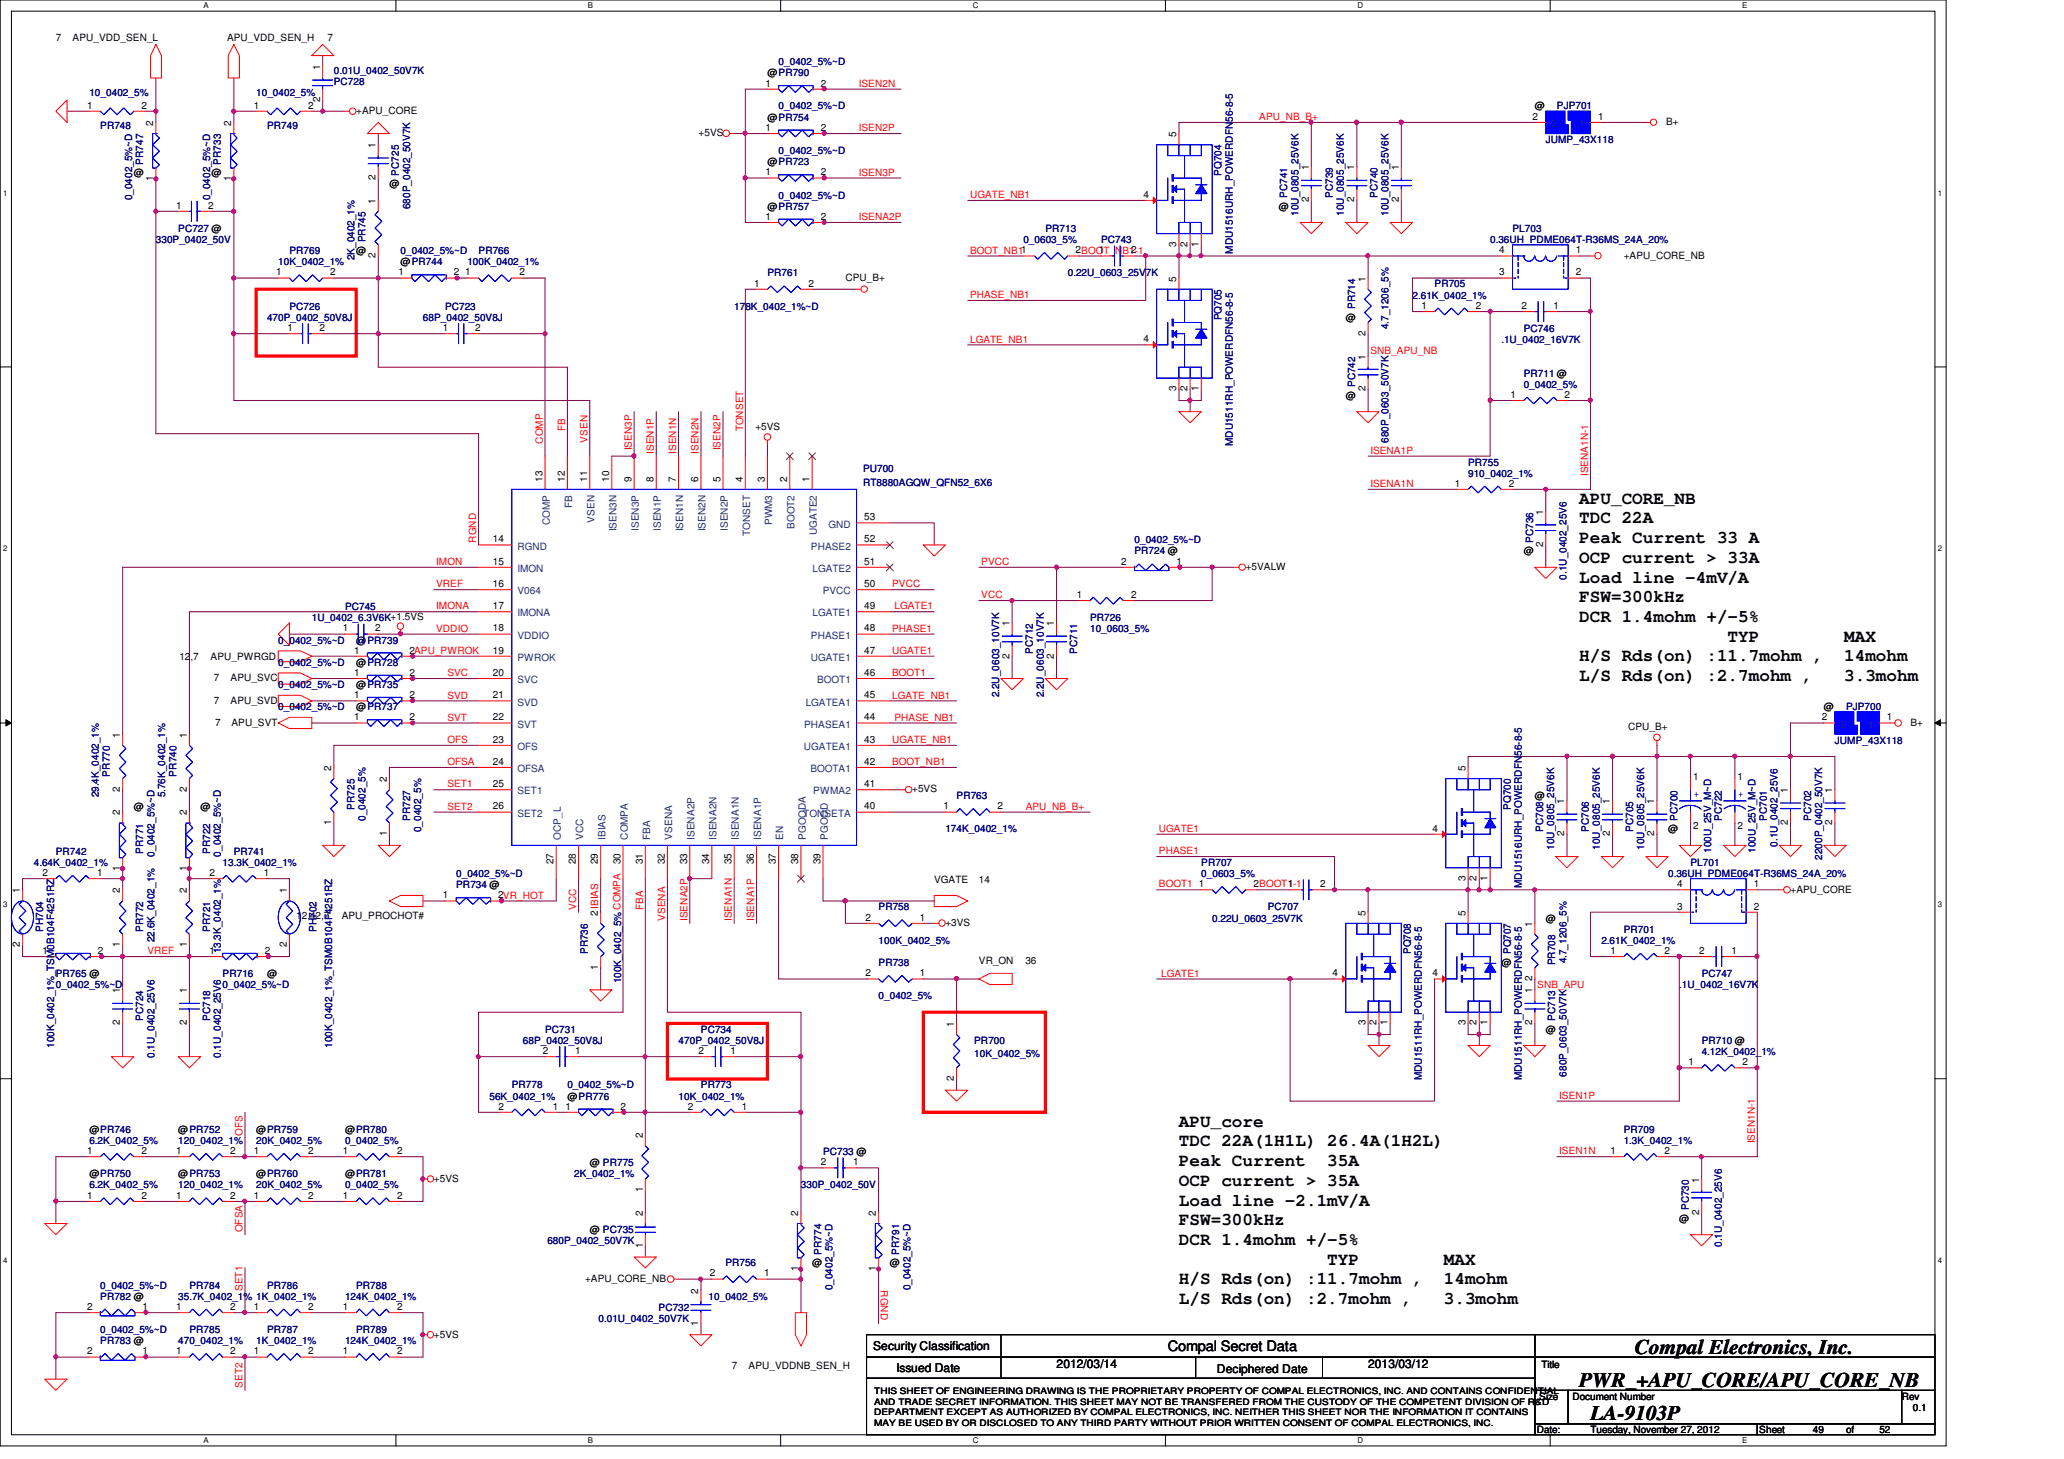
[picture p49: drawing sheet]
<svg xmlns="http://www.w3.org/2000/svg" width="297mm" height="210mm" viewBox="0 0 297 210" stroke-linecap="round" stroke-linejoin="round" font-family="sans-serif">
<defs><g id="words">
<g font-size="3">
<text x="235.3" y="194.7">Compal Electronics, Inc.</text>
<text x="227.3" y="199.6">PWR_+APU_CORE/APU_CORE_NB</text>
<text x="228.9" y="204.3">LA-9103P</text>
</g>
<g font-size="2.5">
<text x="227.3" y="72.5">APU_CORE_NB</text>
<text x="227.3" y="75.3">TDC 22A</text>
<text x="227.3" y="78.1">Peak Current 33 A</text>
<text x="227.3" y="81">OCP current &gt; 33A</text>
<text x="227.3" y="83.8">Load line -4mV/A</text>
<text x="227.3" y="86.7">FSW=300kHz</text>
<text x="227.3" y="89.5">DCR 1.4mohm +/-5%</text>
<text x="227.3" y="95.2">H/S Rds(on) :11.7mohm ,</text>
<text x="248.6" y="92.3">TYP</text>
<text x="265.4" y="92.3">MAX</text>
<text x="265.4" y="95.2">14mohm</text>
<text x="227.3" y="98">L/S Rds(on) :2.7mohm ,</text>
<text x="265.4" y="98">3.3mohm</text>
<text x="169.7" y="162.1">APU_core</text>
<text x="169.7" y="164.9">TDC 22A(1H1L) 26.4A(1H2L)</text>
<text x="169.7" y="167.8">Peak Current</text>
<text x="191" y="167.8">35A</text>
<text x="169.7" y="170.6">OCP current &gt; 35A</text>
<text x="169.7" y="173.4">Load line -2.1mV/A</text>
<text x="169.7" y="176.3">FSW=300kHz</text>
<text x="169.7" y="179.1">DCR 1.4mohm +/-5%</text>
<text x="169.7" y="184.8">H/S Rds(on) :11.7mohm ,</text>
<text x="191" y="181.9">TYP</text>
<text x="207.8" y="181.9">MAX</text>
<text x="207.8" y="184.8">14mohm</text>
<text x="169.7" y="187.6">L/S Rds(on) :2.7mohm ,</text>
<text x="207.8" y="187.6">3.3mohm</text>
</g>
<text font-size="2.1" x="168.1" y="194.4">Compal Secret Data</text>
<g font-size="1.7">
<text x="125.7" y="194.3">Security Classification</text>
<text x="129" y="197.3">Issued Date</text>
<text x="152.1" y="196.8">2012/03/14</text>
<text x="175.1" y="197.5">Deciphered Date</text>
<text x="196.9" y="196.8">2013/03/12</text>
</g>
<g font-size="1.4">
<text x="8" y="5.8">7</text>
<text x="10.5" y="5.8">APU_VDD_SEN_L</text>
<text x="32.7" y="5.8">APU_VDD_SEN_H</text>
<text x="47.1" y="5.8">7</text>
<text x="46.1" y="10.1" transform="rotate(-90 46.1 10.1)">1</text>
<text x="110.4" y="11">@PR790</text>
<text x="12.5" y="15.6">1</text>
<text x="20.4" y="15.6">2</text>
<text x="36.5" y="15.6">1</text>
<text x="44.4" y="15.6">2</text>
<text x="46.1" y="14.7" transform="rotate(-90 46.1 14.7)">2</text>
<text x="51.3" y="16.4">+APU_CORE</text>
<text x="110.1" y="12.4">1</text>
<text x="110.4" y="17.4">@PR754</text>
<text x="118.1" y="12.4">2</text>
<text x="220.6" y="17.2">2</text>
<text x="220.9" y="15.7">@</text>
<text x="230" y="17.2">1</text>
<text x="239.8" y="18">B+</text>
<text x="22.1" y="18.1" transform="rotate(-90 22.1 18.1)">2</text>
<text x="33.3" y="18.1" transform="rotate(-90 33.3 18.1)">2</text>
<text x="54.1" y="21.3" transform="rotate(-90 54.1 21.3)">1</text>
<text x="100.5" y="19.6">+5VS</text>
<text x="110.1" y="18.8">1</text>
<text x="110.4" y="23.7">@PR723</text>
<text x="118.1" y="18.8">2</text>
<text x="169.3" y="19.7" transform="rotate(-90 169.3 19.7)">5</text>
<text x="19.3" y="25.4">@</text>
<text x="22.1" y="26.1" transform="rotate(-90 22.1 26.1)">1</text>
<text x="30.4" y="25.4">@</text>
<text x="33.3" y="26.1" transform="rotate(-90 33.3 26.1)">1</text>
<text x="54.1" y="29.3" transform="rotate(-90 54.1 29.3)">1</text>
<text x="54.1" y="25.9" transform="rotate(-90 54.1 25.9)">2</text>
<text x="56" y="27">@</text>
<text x="110.1" y="25.2">1</text>
<text x="118.1" y="25.2">2</text>
<text x="164.5" y="28.4">4</text>
<text x="188.3" y="29.1" transform="rotate(-90 188.3 29.1)">2</text>
<text x="188.3" y="24.5" transform="rotate(-90 188.3 24.5)">1</text>
<text x="194.9" y="29.1" transform="rotate(-90 194.9 29.1)">2</text>
<text x="194.9" y="24.5" transform="rotate(-90 194.9 24.5)">1</text>
<text x="201.3" y="29.1" transform="rotate(-90 201.3 29.1)">2</text>
<text x="201.3" y="24.5" transform="rotate(-90 201.3 24.5)">1</text>
<text x="25.4" y="30">1</text>
<text x="30" y="30">2</text>
<text x="110.1" y="31.6">1</text>
<text x="110.4" y="30.2">@PR757</text>
<text x="118.1" y="31.6">2</text>
<text x="169.3" y="35.5" transform="rotate(-90 169.3 35.5)">3</text>
<text x="170.9" y="35.5" transform="rotate(-90 170.9 35.5)">2</text>
<text x="172.5" y="35.5" transform="rotate(-90 172.5 35.5)">1</text>
<text x="184.1" y="30.2">@</text>
<text x="39.7" y="39.6">1</text>
<text x="47.5" y="39.6">2</text>
<text x="51.3" y="36.6">@</text>
<text x="54.1" y="37.1" transform="rotate(-90 54.1 37.1)">2</text>
<text x="57.4" y="39.6">1</text>
<text x="57.7" y="38.2">@PR744</text>
<text x="65.3" y="39.6">2</text>
<text x="67" y="39.6">1</text>
<text x="74.8" y="39.6">2</text>
<text x="108.5" y="41.2">1</text>
<text x="116.4" y="41.2">2</text>
<text x="121.7" y="40.4">CPU_B+</text>
<text x="154.8" y="36.4">2BOOT_NB1-1</text>
<text x="158.2" y="36.4">1</text>
<text x="162.8" y="36.4">2</text>
<text x="169.3" y="40.5" transform="rotate(-90 169.3 40.5)">5</text>
<text x="196.5" y="40.5" transform="rotate(-90 196.5 40.5)">1</text>
<text x="215.8" y="39.6">3</text>
<text x="215.8" y="36.4">4</text>
<text x="226.8" y="36.4">1</text>
<text x="226.8" y="39.6">2</text>
<text x="233.7" y="37.2">+APU_CORE_NB</text>
<text x="41.4" y="47.6">1</text>
<text x="46" y="47.6">2</text>
<text x="63.8" y="47.6">1</text>
<text x="68.4" y="47.6">2</text>
<text x="193.7" y="46.2">@</text>
<text x="204.6" y="44.4">1</text>
<text x="212.4" y="44.4">2</text>
<text x="219" y="44.4">2</text>
<text x="223.6" y="44.4">1</text>
<text x="164.5" y="49.2">4</text>
<text x="196.5" y="51.7" transform="rotate(-90 196.5 51.7)">1</text>
<text x="196.5" y="48.3" transform="rotate(-90 196.5 48.3)">2</text>
<text x="169.3" y="56.3" transform="rotate(-90 169.3 56.3)">3</text>
<text x="170.9" y="56.3" transform="rotate(-90 170.9 56.3)">2</text>
<text x="172.5" y="56.3" transform="rotate(-90 172.5 56.3)">1</text>
<text x="193.7" y="57.4">@</text>
<text x="196.5" y="56.3" transform="rotate(-90 196.5 56.3)">2</text>
<text x="217.4" y="57.2">1</text>
<text x="225.2" y="57.2">2</text>
<text x="108.7" y="61.8">+5VS</text>
<text x="78.1" y="69.3" transform="rotate(-90 78.1 69.3)">13</text>
<text x="81.3" y="69.3" transform="rotate(-90 81.3 69.3)">12</text>
<text x="84.5" y="69.3" transform="rotate(-90 84.5 69.3)">11</text>
<text x="87.7" y="69.3" transform="rotate(-90 87.7 69.3)">10</text>
<text x="90.9" y="69.3" transform="rotate(-90 90.9 69.3)">9</text>
<text x="94.1" y="69.3" transform="rotate(-90 94.1 69.3)">8</text>
<text x="97.3" y="69.3" transform="rotate(-90 97.3 69.3)">7</text>
<text x="100.5" y="69.3" transform="rotate(-90 100.5 69.3)">6</text>
<text x="103.7" y="69.3" transform="rotate(-90 103.7 69.3)">5</text>
<text x="106.9" y="69.3" transform="rotate(-90 106.9 69.3)">4</text>
<text x="110.1" y="69.3" transform="rotate(-90 110.1 69.3)">3</text>
<text x="113.3" y="69.3" transform="rotate(-90 113.3 69.3)">2</text>
<text x="116.5" y="69.3" transform="rotate(-90 116.5 69.3)">1</text>
<text x="209.4" y="70">1</text>
<text x="217.2" y="70">2</text>
<text x="124.4" y="74.8">53</text>
<text x="222.1" y="74.1" transform="rotate(-90 222.1 74.1)">1</text>
<text x="70.9" y="81.2">15</text>
<text x="70.9" y="78">14</text>
<text x="124.4" y="81.2">51</text>
<text x="124.4" y="78">52</text>
<text x="161.4" y="81.2">2</text>
<text x="169.3" y="81.2">1</text>
<text x="179.3" y="82">+5VALW</text>
<text x="219.3" y="79.8">@</text>
<text x="222.1" y="78.7" transform="rotate(-90 222.1 78.7)">2</text>
<text x="70.9" y="87.6">17</text>
<text x="70.9" y="84.5">16</text>
<text x="124.4" y="87.6">49</text>
<text x="124.4" y="84.5">50</text>
<text x="155" y="86">1</text>
<text x="162.8" y="86">2</text>
<text x="25.8" y="95">12,7</text>
<text x="30.3" y="95">APU_PWRGD</text>
<text x="49.4" y="90.8">1</text>
<text x="51" y="94">1</text>
<text x="51.3" y="95.8">@PR728</text>
<text x="51.3" y="92.6">@</text>
<text x="54" y="90.8">2</text>
<text x="58.9" y="94">2APU_PWROK</text>
<text x="70.9" y="94">19</text>
<text x="70.9" y="90.8">18</text>
<text x="124.4" y="94">47</text>
<text x="124.4" y="90.8">48</text>
<text x="145.3" y="94.7" transform="rotate(-90 145.3 94.7)">2</text>
<text x="145.3" y="90.1" transform="rotate(-90 145.3 90.1)">1</text>
<text x="151.7" y="94.7" transform="rotate(-90 151.7 94.7)">2</text>
<text x="151.7" y="90.1" transform="rotate(-90 151.7 90.1)">1</text>
<text x="30.8" y="98">7</text>
<text x="30.8" y="101.2">7</text>
<text x="33.2" y="98">APU_SVC</text>
<text x="33.2" y="101.2">APU_SVD</text>
<text x="51" y="100.5">1</text>
<text x="51" y="97.2">1</text>
<text x="51.3" y="99">@PR735</text>
<text x="58.9" y="100.5">2</text>
<text x="58.9" y="97.2">2</text>
<text x="70.9" y="100.5">21</text>
<text x="70.9" y="97.2">20</text>
<text x="124.4" y="97.2">46</text>
<text x="124.4" y="100.5">45</text>
<text x="17.3" y="106.1" transform="rotate(-90 17.3 106.1)">1</text>
<text x="26.9" y="106.1" transform="rotate(-90 26.9 106.1)">1</text>
<text x="30.9" y="104.4">7</text>
<text x="33.3" y="104.4">APU_SVT</text>
<text x="51" y="103.6">1</text>
<text x="51.3" y="102.2">@PR737</text>
<text x="58.9" y="103.6">2</text>
<text x="70.9" y="103.6">22</text>
<text x="70.9" y="106.8">23</text>
<text x="124.4" y="106.8">43</text>
<text x="124.4" y="103.6">44</text>
<text x="234.3" y="105.1">CPU_B+</text>
<text x="262.2" y="103.6">2</text>
<text x="262.5" y="102.2">@</text>
<text x="271.6" y="103.6">1</text>
<text x="275" y="104.4">B+</text>
<text x="17.3" y="113.9" transform="rotate(-90 17.3 113.9)">2</text>
<text x="26.9" y="113.9" transform="rotate(-90 26.9 113.9)">2</text>
<text x="47.7" y="110.9" transform="rotate(-90 47.7 110.9)">2</text>
<text x="55.7" y="112.5" transform="rotate(-90 55.7 112.5)">2</text>
<text x="70.9" y="110">24</text>
<text x="70.9" y="113.2">25</text>
<text x="124.4" y="113.2">41</text>
<text x="124.4" y="110">42</text>
<text x="210.9" y="110.9" transform="rotate(-90 210.9 110.9)">5</text>
<text x="243.7" y="112.2">1</text>
<text x="250.1" y="112.2">1</text>
<text x="17.3" y="117.3" transform="rotate(-90 17.3 117.3)">2</text>
<text x="19.3" y="116.6">@</text>
<text x="26.9" y="117.3" transform="rotate(-90 26.9 117.3)">2</text>
<text x="28.9" y="116.6">@</text>
<text x="47.7" y="118.7" transform="rotate(-90 47.7 118.7)">1</text>
<text x="70.9" y="116.5">26</text>
<text x="124.4" y="116.5">40</text>
<text x="131.3" y="114">+5VS</text>
<text x="135.8" y="116.5">1</text>
<text x="143.5" y="116.5">2</text>
<text x="206.2" y="119.6">4</text>
<text x="220.9" y="115">@</text>
<text x="225.1" y="115.7" transform="rotate(-90 225.1 115.7)">1</text>
<text x="231.7" y="115.7" transform="rotate(-90 231.7 115.7)">1</text>
<text x="238.1" y="115.7" transform="rotate(-90 238.1 115.7)">1</text>
<text x="240.1" y="119.8">@</text>
<text x="243.7" y="119.3">2</text>
<text x="250.1" y="119.3">2</text>
<text x="257.3" y="118.7" transform="rotate(-90 257.3 118.7)">2</text>
<text x="257.3" y="114.1" transform="rotate(-90 257.3 114.1)">1</text>
<text x="263.7" y="118.7" transform="rotate(-90 263.7 118.7)">2</text>
<text x="263.7" y="114.1" transform="rotate(-90 263.7 114.1)">1</text>
<text x="17.3" y="125.3" transform="rotate(-90 17.3 125.3)">1</text>
<text x="26.9" y="125.3" transform="rotate(-90 26.9 125.3)">1</text>
<text x="55.7" y="120.3" transform="rotate(-90 55.7 120.3)">1</text>
<text x="79.7" y="124.3" transform="rotate(-90 79.7 124.3)">27</text>
<text x="82.9" y="124.3" transform="rotate(-90 82.9 124.3)">28</text>
<text x="86.1" y="124.3" transform="rotate(-90 86.1 124.3)">29</text>
<text x="89.3" y="124.3" transform="rotate(-90 89.3 124.3)">30</text>
<text x="92.5" y="124.3" transform="rotate(-90 92.5 124.3)">31</text>
<text x="95.7" y="124.3" transform="rotate(-90 95.7 124.3)">32</text>
<text x="98.9" y="124.3" transform="rotate(-90 98.9 124.3)">33</text>
<text x="102.1" y="124.3" transform="rotate(-90 102.1 124.3)">34</text>
<text x="105.3" y="124.3" transform="rotate(-90 105.3 124.3)">35</text>
<text x="108.5" y="124.3" transform="rotate(-90 108.5 124.3)">36</text>
<text x="111.7" y="124.3" transform="rotate(-90 111.7 124.3)">37</text>
<text x="114.9" y="124.3" transform="rotate(-90 114.9 124.3)">38</text>
<text x="118.1" y="124.3" transform="rotate(-90 118.1 124.3)">39</text>
<text x="225.1" y="120.3" transform="rotate(-90 225.1 120.3)">2</text>
<text x="231.7" y="120.3" transform="rotate(-90 231.7 120.3)">2</text>
<text x="238.1" y="120.3" transform="rotate(-90 238.1 120.3)">2</text>
<text x="2.9" y="128.5" transform="rotate(-90 2.9 128.5)">1</text>
<text x="6.1" y="126">2</text>
<text x="14" y="126">1</text>
<text x="17.3" y="128.5" transform="rotate(-90 17.3 128.5)">2</text>
<text x="26.9" y="128.5" transform="rotate(-90 26.9 128.5)">2</text>
<text x="30.1" y="126">2</text>
<text x="38" y="126">1</text>
<text x="41.3" y="128.5" transform="rotate(-90 41.3 128.5)">1</text>
<text x="63.8" y="129.2">1</text>
<text x="71.7" y="129.2">2VR_HOT</text>
<text x="86.1" y="131.7" transform="rotate(-90 86.1 131.7)">2IBIAS</text>
<text x="134.4" y="127">VGATE</text>
<text x="140.9" y="127">14</text>
<text x="172.5" y="127.6">1</text>
<text x="180.4" y="127.6">2BOOT1-1</text>
<text x="185.4" y="127.6">1</text>
<text x="190" y="127.6">2</text>
<text x="196.5" y="131.7" transform="rotate(-90 196.5 131.7)">5</text>
<text x="210.9" y="131.7" transform="rotate(-90 210.9 131.7)">5</text>
<text x="210.9" y="126.7" transform="rotate(-90 210.9 126.7)">3</text>
<text x="212.5" y="126.7" transform="rotate(-90 212.5 126.7)">2</text>
<text x="214.1" y="126.7" transform="rotate(-90 214.1 126.7)">1</text>
<text x="241.4" y="130.9">3</text>
<text x="241.4" y="127.6">4</text>
<text x="252.4" y="127.6">1</text>
<text x="252.4" y="130.9">2</text>
<text x="257.7" y="128.4">+APU_CORE</text>
<text x="2.9" y="136.3" transform="rotate(-90 2.9 136.3)">2</text>
<text x="6.1" y="137.2">1</text>
<text x="14.1" y="137.2">2</text>
<text x="17.3" y="136.3" transform="rotate(-90 17.3 136.3)">1</text>
<text x="26.9" y="136.3" transform="rotate(-90 26.9 136.3)">1</text>
<text x="30.1" y="137.2">1</text>
<text x="38.1" y="137.2">2</text>
<text x="41.3" y="136.3" transform="rotate(-90 41.3 136.3)">2</text>
<text x="42.6" y="132.2">12,42,7</text>
<text x="49.2" y="132.2">APU_PROCHOT#</text>
<text x="124.5" y="132.5">2</text>
<text x="132.4" y="132.5">1</text>
<text x="136.1" y="133.2">+3VS</text>
<text x="220.5" y="133.3" transform="rotate(-90 220.5 133.3)">1</text>
<text x="222.5" y="132.6">@</text>
<text x="231.8" y="137.2">1</text>
<text x="239.6" y="137.2">2</text>
<text x="244.6" y="137.2">2</text>
<text x="249.2" y="137.2">1</text>
<text x="17.3" y="142.9" transform="rotate(-90 17.3 142.9)">1</text>
<text x="26.9" y="142.9" transform="rotate(-90 26.9 142.9)">1</text>
<text x="38.4" y="140.6">@</text>
<text x="86.1" y="139.5" transform="rotate(-90 86.1 139.5)">1</text>
<text x="124.5" y="140.5">2</text>
<text x="132.4" y="140.5">1</text>
<text x="140.9" y="138.6">VR_ON</text>
<text x="147.6" y="138.6">36</text>
<text x="191.8" y="140.5">4</text>
<text x="206.2" y="140.5">4</text>
<text x="216.1" y="139">@</text>
<text x="220.5" y="142.9" transform="rotate(-90 220.5 142.9)">1</text>
<text x="220.5" y="141.1" transform="rotate(-90 220.5 141.1)">2</text>
<text x="17.3" y="147.5" transform="rotate(-90 17.3 147.5)">2</text>
<text x="26.9" y="147.5" transform="rotate(-90 26.9 147.5)">2</text>
<text x="137.3" y="147.7" transform="rotate(-90 137.3 147.7)">1</text>
<text x="196.5" y="147.5" transform="rotate(-90 196.5 147.5)">3</text>
<text x="198.1" y="147.5" transform="rotate(-90 198.1 147.5)">2</text>
<text x="199.7" y="147.5" transform="rotate(-90 199.7 147.5)">1</text>
<text x="210.9" y="147.5" transform="rotate(-90 210.9 147.5)">3</text>
<text x="212.5" y="147.5" transform="rotate(-90 212.5 147.5)">2</text>
<text x="214.1" y="147.5" transform="rotate(-90 214.1 147.5)">1</text>
<text x="220.5" y="147.5" transform="rotate(-90 220.5 147.5)">2</text>
<text x="222.5" y="148.6">@</text>
<text x="78.1" y="151.6">2</text>
<text x="82.8" y="151.6">1</text>
<text x="100.5" y="151.6">2</text>
<text x="105.2" y="151.6">1</text>
<text x="137.3" y="155.5" transform="rotate(-90 137.3 155.5)">2</text>
<text x="243" y="153.2">1</text>
<text x="250.8" y="153.2">2</text>
<text x="71.8" y="159.6">2</text>
<text x="79.5" y="159.6">1</text>
<text x="81.4" y="159.6">1</text>
<text x="81.7" y="158.2">@PR776</text>
<text x="89.3" y="159.6">2</text>
<text x="99" y="159.6">2</text>
<text x="106.8" y="159.6">1</text>
<text x="12.5" y="166">1</text>
<text x="12.9" y="163">@PR746</text>
<text x="20.4" y="166">2</text>
<text x="25.4" y="166">1</text>
<text x="25.7" y="163">@PR752</text>
<text x="33.1" y="166">2</text>
<text x="36.5" y="166">1</text>
<text x="36.9" y="163">@PR759</text>
<text x="44.4" y="166">2</text>
<text x="49.4" y="166">1</text>
<text x="49.7" y="163">@PR780</text>
<text x="57.1" y="166">2</text>
<text x="84.9" y="167.8">@ PR775</text>
<text x="92.5" y="163.7" transform="rotate(-90 92.5 163.7)">2</text>
<text x="118.1" y="167.6">2</text>
<text x="122.8" y="167.6">1</text>
<text x="231.8" y="166">1</text>
<text x="239.6" y="166">2</text>
<text x="12.5" y="172.5">1</text>
<text x="12.9" y="169.4">@PR750</text>
<text x="20.4" y="172.5">2</text>
<text x="25.4" y="172.5">1</text>
<text x="25.7" y="169.4">@PR753</text>
<text x="33.1" y="172.5">2</text>
<text x="36.5" y="172.5">1</text>
<text x="36.9" y="169.4">@PR760</text>
<text x="44.4" y="172.5">2</text>
<text x="49.4" y="172.5">1</text>
<text x="49.7" y="169.4">@PR781</text>
<text x="57.1" y="172.5">2</text>
<text x="62.4" y="170">+5VS</text>
<text x="92.5" y="171.5" transform="rotate(-90 92.5 171.5)">1</text>
<text x="244.5" y="170.1" transform="rotate(-90 244.5 170.1)">1</text>
<text x="84.9" y="177.4">@ PC735</text>
<text x="92.5" y="179.5" transform="rotate(-90 92.5 179.5)">1</text>
<text x="92.5" y="174.9" transform="rotate(-90 92.5 174.9)">2</text>
<text x="114.9" y="174.9" transform="rotate(-90 114.9 174.9)">2</text>
<text x="126.1" y="174.9" transform="rotate(-90 126.1 174.9)">2</text>
<text x="241.7" y="175.8">@</text>
<text x="244.5" y="174.8" transform="rotate(-90 244.5 174.8)">2</text>
<text x="84.2" y="184.4">+APU_CORE_NB</text>
<text x="102.1" y="183.6">2</text>
<text x="110" y="183.6">1</text>
<text x="114.9" y="182.9" transform="rotate(-90 114.9 182.9)">1</text>
<text x="116.9" y="182.2">@</text>
<text x="126.1" y="182.9" transform="rotate(-90 126.1 182.9)">1</text>
<text x="128.1" y="182.2">@</text>
<text x="12.5" y="188.5">2</text>
<text x="20.5" y="188.5">1</text>
<text x="25.4" y="188.5">1</text>
<text x="33.1" y="188.5">2</text>
<text x="36.5" y="188.5">1</text>
<text x="44.4" y="188.5">2</text>
<text x="49.4" y="188.5">1</text>
<text x="57.1" y="188.5">2</text>
<text x="100.5" y="190.8" transform="rotate(-90 100.5 190.8)">1</text>
<text x="100.5" y="186.1" transform="rotate(-90 100.5 186.1)">2</text>
<text x="12.5" y="194.9">2</text>
<text x="20.5" y="194.9">1</text>
<text x="25.4" y="194.9">1</text>
<text x="33.1" y="194.9">2</text>
<text x="36.5" y="194.9">1</text>
<text x="44.4" y="194.9">2</text>
<text x="49.4" y="194.9">1</text>
<text x="57.1" y="194.9">2</text>
<text x="62.4" y="192.4">+5VS</text>
<text x="105.3" y="196.9">7</text>
<text x="107.7" y="196.9">APU_VDDNB_SEN_H</text>
<text x="221.8" y="196.8">Title</text>
<text x="221.5" y="201.4">Size</text>
<text x="226.3" y="201.4">Document Number</text>
<text x="273.7" y="201.4">Rev</text>
<text x="275.3" y="203">0.1</text>
<text x="221.2" y="206.2">Date:</text>
<text x="228.9" y="206.2">Tuesday, November 27, 2012</text>
<text x="253.2" y="206.2">Sheet</text>
<text x="260.9" y="206.2">49</text>
<text x="265.7" y="206.2">of</text>
<text x="270.5" y="206.2">52</text>
</g>
<g font-size="1.4" fill="#000080">
<text x="48" y="10.6">0.01U_0402_50V7K</text>
<text x="112.1" y="9.4">0_0402_5%~D</text>
<text x="12.9" y="13.8">10_0402_5%</text>
<text x="36.9" y="13.8">10_0402_5%</text>
<text x="48" y="12.2">PC728</text>
<text x="112.1" y="15.7">0_0402_5%~D</text>
<text x="224.1" y="15.7">PJP701</text>
<text x="14.4" y="18.6">PR748</text>
<text x="20.6" y="23.7" transform="rotate(-90 20.6 23.7)">PR747</text>
<text x="31.8" y="23.7" transform="rotate(-90 31.8 23.7)">PR733</text>
<text x="38.4" y="18.6">PR749</text>
<text x="112.1" y="22.2">0_0402_5%~D</text>
<text x="222.5" y="20.6">JUMP_43X118</text>
<text x="19" y="28.8" transform="rotate(-90 19 28.8)">0_0402_5%~D</text>
<text x="30.2" y="28.8" transform="rotate(-90 30.2 28.8)">0_0402_5%~D</text>
<text x="57.4" y="25.3" transform="rotate(-90 57.4 25.3)">PC725</text>
<text x="112.1" y="28.6">0_0402_5%~D</text>
<text x="175.8" y="25.3" transform="rotate(-90 175.8 25.3)">PQ704</text>
<text x="185.2" y="28.5" transform="rotate(-90 185.2 28.5)">PC741</text>
<text x="191.8" y="28.5" transform="rotate(-90 191.8 28.5)">PC739</text>
<text x="198.2" y="28.5" transform="rotate(-90 198.2 28.5)">PC740</text>
<text x="22.4" y="35">330P_0402_50V</text>
<text x="25.7" y="33.4">PC727 @</text>
<text x="52.6" y="34.9" transform="rotate(-90 52.6 34.9)">PR745</text>
<text x="59" y="30.1" transform="rotate(-90 59 30.1)">680P_0402_50V7K</text>
<text x="147.3" y="35">0_0603_5%</text>
<text x="150.4" y="33.4">PR713</text>
<text x="158.5" y="35">PC743</text>
<text x="186.9" y="31.1" transform="rotate(-90 186.9 31.1)">10U_0805_25V6K</text>
<text x="193.4" y="31.1" transform="rotate(-90 193.4 31.1)">10U_0805_25V6K</text>
<text x="199.8" y="31.1" transform="rotate(-90 199.8 31.1)">10U_0805_25V6K</text>
<text x="214.5" y="35">0.36UH_PDME064T-R36MS_24A_20%</text>
<text x="217.7" y="33.4">PL703</text>
<text x="40" y="38.2">10K_0402_1%</text>
<text x="41.7" y="36.6">PR769</text>
<text x="51" y="37.5" transform="rotate(-90 51 37.5)">2K_0402_1%</text>
<text x="57.7" y="36.6">0_0402_5%~D</text>
<text x="67.3" y="38.2">100K_0402_1%</text>
<text x="68.9" y="36.6">PR766</text>
<text x="110.4" y="39.8">PR761</text>
<text x="153.7" y="39.8">0.22U_0603_25V7K</text>
<text x="177.4" y="36.5" transform="rotate(-90 177.4 36.5)">MDU1516URH_POWERDFN56-8-5</text>
<text x="206.5" y="41.4">PR705</text>
<text x="38.4" y="46.2">470P_0402_50V8J</text>
<text x="41.7" y="44.6">PC726</text>
<text x="60.9" y="46.2">68P_0402_50V8J</text>
<text x="64" y="44.6">PC723</text>
<text x="105.7" y="44.6">178K_0402_1%~D</text>
<text x="175.8" y="46.1" transform="rotate(-90 175.8 46.1)">PQ705</text>
<text x="195" y="44.5" transform="rotate(-90 195 44.5)">PR714</text>
<text x="199.8" y="47.4" transform="rotate(-90 199.8 47.4)">4.7_1206_5%</text>
<text x="203.3" y="43">2.61K_0402_1%</text>
<text x="219.3" y="47.8">PC746</text>
<text x="216.1" y="49.4">.1U_0402_16V7K</text>
<text x="195" y="55.7" transform="rotate(-90 195 55.7)">PC742</text>
<text x="219.3" y="54.2">PR711 @</text>
<text x="219.3" y="55.8">0_0402_5%</text>
<text x="177.4" y="64.2" transform="rotate(-90 177.4 64.2)">MDU1511RH_POWERDFN56-8-5</text>
<text x="199.8" y="63.7" transform="rotate(-90 199.8 63.7)">680P_0603_50V7K</text>
<text x="124.2" y="67.9">PU700</text>
<text x="124.2" y="69.8">RT8880AGQW_QFN52_6X6</text>
<text x="211.3" y="67">PR755</text>
<text x="211.3" y="68.6">910_0402_1%</text>
<text x="163.3" y="79.8">PR724 @</text>
<text x="163.3" y="78.2">0_0402_5%~D</text>
<text x="220.6" y="78.1" transform="rotate(-90 220.6 78.1)">PC736</text>
<text x="225.4" y="83.4" transform="rotate(-90 225.4 83.4)">0.1U_0402_25V6</text>
<text x="44.9" y="89.4">1U_0402_6.3V6K+1.5VS</text>
<text x="49.7" y="87.8">PC745</text>
<text x="156.9" y="89.4">PR726</text>
<text x="40" y="95.8">0_0402_5%~D</text>
<text x="40" y="92.6">0_0402_5%~D</text>
<text x="52.9" y="92.6">PR739</text>
<text x="148.6" y="94.1" transform="rotate(-90 148.6 94.1)">PC712</text>
<text x="155" y="94.1" transform="rotate(-90 155 94.1)">PC711</text>
<text x="156.9" y="91">10_0603_5%</text>
<text x="40" y="99">0_0402_5%~D</text>
<text x="143.8" y="100.3" transform="rotate(-90 143.8 100.3)">2.2U_0603_10V7K</text>
<text x="150.2" y="100.3" transform="rotate(-90 150.2 100.3)">2.2U_0603_10V7K</text>
<text x="40" y="102.2">0_0402_5%~D</text>
<text x="264.1" y="107">JUMP_43X118</text>
<text x="265.7" y="102.2">PJP700</text>
<text x="15.8" y="111.7" transform="rotate(-90 15.8 111.7)">PR770</text>
<text x="25.4" y="111.7" transform="rotate(-90 25.4 111.7)">PR740</text>
<text x="14.2" y="114.7" transform="rotate(-90 14.2 114.7)">29.4K_0402_1%</text>
<text x="23.8" y="114.7" transform="rotate(-90 23.8 114.7)">5.76K_0402_1%</text>
<text x="51" y="116.5" transform="rotate(-90 51 116.5)">PR725</text>
<text x="52.6" y="118.1" transform="rotate(-90 52.6 118.1)">0_0402_5%</text>
<text x="59" y="118.1" transform="rotate(-90 59 118.1)">PR727</text>
<text x="60.6" y="119.7" transform="rotate(-90 60.6 119.7)">0_0402_5%</text>
<text x="136.1" y="119.8">174K_0402_1%</text>
<text x="137.7" y="115">PR763</text>
<text x="217.4" y="116.5" transform="rotate(-90 217.4 116.5)">PQ700</text>
<text x="222.1" y="119.7" transform="rotate(-90 222.1 119.7)">PC708</text>
<text x="228.6" y="119.7" transform="rotate(-90 228.6 119.7)">PC706</text>
<text x="235" y="119.7" transform="rotate(-90 235 119.7)">PC705</text>
<text x="241.4" y="118.1" transform="rotate(-90 241.4 118.1)">PC700</text>
<text x="247.8" y="118.1" transform="rotate(-90 247.8 118.1)">PC722</text>
<text x="254.3" y="118.1" transform="rotate(-90 254.3 118.1)">PC701</text>
<text x="260.6" y="118.1" transform="rotate(-90 260.6 118.1)">PC702</text>
<text x="4.9" y="124.6">4.64K_0402_1%</text>
<text x="8" y="123">PR742</text>
<text x="20.6" y="122.9" transform="rotate(-90 20.6 122.9)">PR771</text>
<text x="22.2" y="123.2" transform="rotate(-90 22.2 123.2)">0_0402_5%~D</text>
<text x="30.2" y="122.9" transform="rotate(-90 30.2 122.9)">PR722</text>
<text x="31.8" y="123.2" transform="rotate(-90 31.8 123.2)">0_0402_5%~D</text>
<text x="32" y="124.6">13.3K_0402_1%</text>
<text x="33.7" y="123">PR741</text>
<text x="172.9" y="124.6">PR707</text>
<text x="223.7" y="122.3" transform="rotate(-90 223.7 122.3)">10U_0805_25V6K</text>
<text x="230.2" y="122.3" transform="rotate(-90 230.2 122.3)">10U_0805_25V6K</text>
<text x="236.6" y="122.3" transform="rotate(-90 236.6 122.3)">10U_0805_25V6K</text>
<text x="243.3" y="124.6">PL701</text>
<text x="246.2" y="122.7" transform="rotate(-90 246.2 122.7)">100U_25V_M~D</text>
<text x="252.6" y="122.7" transform="rotate(-90 252.6 122.7)">100U_25V_M~D</text>
<text x="255.8" y="121.8" transform="rotate(-90 255.8 121.8)">0.1U_0402_25V6</text>
<text x="262.3" y="123.7" transform="rotate(-90 262.3 123.7)">2200P_0402_50V7K</text>
<text x="65.7" y="127.8">PR734 @</text>
<text x="65.7" y="126.2">0_0402_5%~D</text>
<text x="126.4" y="131">PR758</text>
<text x="172.9" y="126.2">0_0603_5%</text>
<text x="182.5" y="131">PC707</text>
<text x="219" y="127.7" transform="rotate(-90 219 127.7)">MDU1516URH_POWERDFN56-8-5</text>
<text x="240.1" y="126.2">0.36UH_PDME064T-R36MS_24A_20%</text>
<text x="6.2" y="134.1" transform="rotate(-90 6.2 134.1)">PH704</text>
<text x="20.6" y="134.1" transform="rotate(-90 20.6 134.1)">PR772</text>
<text x="22.2" y="135.6" transform="rotate(-90 22.2 135.6)">22.6K_0402_1%</text>
<text x="30.2" y="134.1" transform="rotate(-90 30.2 134.1)">PR721</text>
<text x="31.8" y="137.2" transform="rotate(-90 31.8 137.2)">13.3K_0402_1%</text>
<text x="45.5" y="134.1" transform="rotate(-90 45.5 134.1)">PH702</text>
<text x="84.6" y="137.3" transform="rotate(-90 84.6 137.3)">PR736</text>
<text x="126.4" y="135.8">100K_0402_5%</text>
<text x="174.5" y="132.6">0.22U_0603_25V7K</text>
<text x="203" y="137.3" transform="rotate(-90 203 137.3)">PQ708</text>
<text x="217.4" y="137.3" transform="rotate(-90 217.4 137.3)">PQ707</text>
<text x="230.5" y="135.8">2.61K_0402_1%</text>
<text x="233.7" y="134.2">PR701</text>
<text x="8" y="140.6">PR765 @</text>
<text x="8" y="142.2">0_0402_5%~D</text>
<text x="32" y="140.6">PR716</text>
<text x="32" y="142.2">0_0402_5%~D</text>
<text x="89.4" y="141.5" transform="rotate(-90 89.4 141.5)">100K_0402_5% COMPA</text>
<text x="126.4" y="139">PR738</text>
<text x="126.4" y="143.8">0_0402_5%</text>
<text x="223.8" y="138.9" transform="rotate(-90 223.8 138.9)">PR708</text>
<text x="225.4" y="138.6" transform="rotate(-90 225.4 138.6)">4.7_1206_5%</text>
<text x="241.7" y="142.2">.1U_0402_16V7K</text>
<text x="244.9" y="140.6">PC747</text>
<text x="20.6" y="146.9" transform="rotate(-90 20.6 146.9)">PC724</text>
<text x="30.2" y="146.9" transform="rotate(-90 30.2 146.9)">PC718</text>
<text x="78.4" y="148.6">PC731</text>
<text x="100.9" y="148.6">PC734</text>
<text x="223.8" y="146.9" transform="rotate(-90 223.8 146.9)">PC713</text>
<text x="7.8" y="150.7" transform="rotate(-90 7.8 150.7)">100K_0402_1%_TSM0B104F4251RZ</text>
<text x="22.2" y="152.2" transform="rotate(-90 22.2 152.2)">0.1U_0402_25V6</text>
<text x="31.8" y="152.2" transform="rotate(-90 31.8 152.2)">0.1U_0402_25V6</text>
<text x="47.8" y="150.7" transform="rotate(-90 47.8 150.7)">100K_0402_1%_TSM0B104F4251RZ</text>
<text x="75.3" y="150.2">68P_0402_50V8J</text>
<text x="97.7" y="150.2">470P_0402_50V8J</text>
<text x="140.2" y="150.2">PR700</text>
<text x="140.2" y="152.1">10K_0402_5%</text>
<text x="204.6" y="155.4" transform="rotate(-90 204.6 155.4)">MDU1511RH_POWERDFN56-8-5</text>
<text x="219" y="155.4" transform="rotate(-90 219 155.4)">MDU1511RH_POWERDFN56-8-5</text>
<text x="225.4" y="154.9" transform="rotate(-90 225.4 154.9)">680P_0603_50V7K</text>
<text x="244.9" y="150.2">PR710 @</text>
<text x="244.9" y="151.8">4.12K_0402_1%</text>
<text x="70.4" y="158.2">56K_0402_1%</text>
<text x="73.7" y="156.6">PR778</text>
<text x="81.7" y="156.6">0_0402_5%~D</text>
<text x="97.7" y="158.2">10K_0402_1%</text>
<text x="100.9" y="156.6">PR773</text>
<text x="12.9" y="164.6">6.2K_0402_5%</text>
<text x="25.7" y="164.6">120_0402_1%</text>
<text x="36.9" y="164.6">20K_0402_5%</text>
<text x="49.7" y="164.6">0_0402_5%</text>
<text x="118.4" y="166.2">PC733 @</text>
<text x="233.7" y="163">PR709</text>
<text x="233.7" y="164.6">1.3K_0402_1%</text>
<text x="12.9" y="171">6.2K_0402_5%</text>
<text x="25.7" y="171">120_0402_1%</text>
<text x="36.9" y="171">20K_0402_5%</text>
<text x="49.7" y="171">0_0402_5%</text>
<text x="82.6" y="169.4">2K_0402_1%</text>
<text x="115.3" y="171">330P_0402_50V</text>
<text x="78.8" y="179">680P_0402_50V7K</text>
<text x="243" y="174.1" transform="rotate(-90 243 174.1)">PC730</text>
<text x="247.8" y="179.4" transform="rotate(-90 247.8 179.4)">0.1U_0402_25V6</text>
<text x="14.4" y="185.4">0_0402_5%~D</text>
<text x="27.3" y="185.4">PR784</text>
<text x="38.4" y="185.4">PR786</text>
<text x="51.3" y="185.4">PR788</text>
<text x="104.4" y="182.2">PR756</text>
<text x="118.2" y="180.5" transform="rotate(-90 118.2 180.5)">PR774</text>
<text x="119.8" y="185.6" transform="rotate(-90 119.8 185.6)">0_0402_5%~D</text>
<text x="129.4" y="180.5" transform="rotate(-90 129.4 180.5)">PR791</text>
<text x="131" y="185.6" transform="rotate(-90 131 185.6)">0_0402_5%~D</text>
<text x="14.4" y="187">PR782 @</text>
<text x="14.4" y="191.8">0_0402_5%~D</text>
<text x="25.7" y="187">35.7K_0402_1% 1K_0402_1%</text>
<text x="27.3" y="191.8">PR785</text>
<text x="38.4" y="191.8">PR787</text>
<text x="49.7" y="187">124K_0402_1%</text>
<text x="51.3" y="191.8">PR789</text>
<text x="86.1" y="190.2">0.01U_0402_50V7K</text>
<text x="94.8" y="188.6">PC732</text>
<text x="102" y="187">10_0402_5%</text>
<text x="14.4" y="193.4">PR783 @</text>
<text x="25.7" y="193.4">470_0402_1%</text>
<text x="36.9" y="193.4">1K_0402_1%</text>
<text x="49.7" y="193.4">124K_0402_1%</text>
</g>
<g font-size="1.4" fill="#f00">
<text x="123.6" y="12.5">ISEN2N</text>
<text x="181.2" y="17.3">APU_NB_B+</text>
<text x="123.6" y="18.9">ISEN2P</text>
<text x="123.6" y="25.3">ISEN3P</text>
<text x="139.6" y="28.5">UGATE_NB1</text>
<text x="123.6" y="31.7">ISENA2P</text>
<text x="139.6" y="36.5">BOOT_NB11</text>
<text x="139.6" y="42.9">PHASE_NB1</text>
<text x="139.6" y="49.3">LGATE_NB1</text>
<text x="197.2" y="50.9">SNB_APU_NB</text>
<text x="78.1" y="63.8" transform="rotate(-90 78.1 63.8)">COMP</text>
<text x="81.3" y="62.1" transform="rotate(-90 81.3 62.1)">FB</text>
<text x="84.5" y="63.7" transform="rotate(-90 84.5 63.7)">VSEN</text>
<text x="90.9" y="64.8" transform="rotate(-90 90.9 64.8)">ISEN3P</text>
<text x="94.1" y="65.3" transform="rotate(-90 94.1 65.3)">ISEN1P</text>
<text x="97.3" y="65.3" transform="rotate(-90 97.3 65.3)">ISEN1N</text>
<text x="100.5" y="65.3" transform="rotate(-90 100.5 65.3)">ISEN2N</text>
<text x="103.7" y="64.8" transform="rotate(-90 103.7 64.8)">ISEN2P</text>
<text x="106.9" y="62.1" transform="rotate(-90 106.9 62.1)">TONSET</text>
<text x="197.2" y="65.3">ISENA1P</text>
<text x="197.2" y="70.1">ISENA1N</text>
<text x="228.6" y="68.5" transform="rotate(-90 228.6 68.5)">ISENA1N-1</text>
<text x="62.8" y="81.3">IMON</text>
<text x="68.5" y="78.1" transform="rotate(-90 68.5 78.1)">RGND</text>
<text x="141.2" y="81.3">PVCC</text>
<text x="62.8" y="84.5">VREF</text>
<text x="62.8" y="87.7">IMONA</text>
<text x="128.4" y="84.5">PVCC</text>
<text x="128.7" y="87.7">LGATE1</text>
<text x="141.2" y="86.1">VCC</text>
<text x="62.8" y="90.9">VDDIO</text>
<text x="128.4" y="94.1">UGATE1</text>
<text x="128.4" y="90.9">PHASE1</text>
<text x="64.4" y="97.3">SVC</text>
<text x="64.4" y="100.5">SVD</text>
<text x="128.4" y="97.3">BOOT1</text>
<text x="128.4" y="100.5">LGATE_NB1</text>
<text x="64.4" y="103.7">SVT</text>
<text x="64.4" y="106.9">OFS</text>
<text x="128.4" y="106.9">UGATE_NB1</text>
<text x="128.7" y="103.7">PHASE_NB1</text>
<text x="64.4" y="110.1">OFSA</text>
<text x="64.4" y="113.3">SET1</text>
<text x="128.4" y="110.1">BOOT_NB1</text>
<text x="64.4" y="116.5">SET2</text>
<text x="147.6" y="116.5">APU_NB_B+</text>
<text x="166.8" y="119.7">UGATE1</text>
<text x="166.8" y="122.9">PHASE1</text>
<text x="82.9" y="130.9" transform="rotate(-90 82.9 130.9)">VCC</text>
<text x="92.5" y="130.9" transform="rotate(-90 92.5 130.9)">FBA</text>
<text x="166.8" y="127.7">BOOT1</text>
<text x="21.2" y="137.3">VREF</text>
<text x="95.7" y="132.5" transform="rotate(-90 95.7 132.5)">VSENA</text>
<text x="98.9" y="132.5" transform="rotate(-90 98.9 132.5)">ISENA2P</text>
<text x="105.3" y="132.5" transform="rotate(-90 105.3 132.5)">ISENA1N</text>
<text x="108.5" y="132.5" transform="rotate(-90 108.5 132.5)">ISENA1P</text>
<text x="167.1" y="140.5">LGATE1</text>
<text x="221.2" y="142.1">SNB_APU</text>
<text x="224.4" y="158.1">ISEN1P</text>
<text x="34.9" y="163.4" transform="rotate(-90 34.9 163.4)">OFS</text>
<text x="224.4" y="166.1">ISEN1N</text>
<text x="252.6" y="164.5" transform="rotate(-90 252.6 164.5)">ISEN1N-1</text>
<text x="34.9" y="177.3" transform="rotate(-90 34.9 177.3)">OFSA</text>
<text x="34.9" y="185.8" transform="rotate(-90 34.9 185.8)">SET1</text>
<text x="126.8" y="185.6" transform="rotate(90 126.8 185.6)">RGND</text>
<text x="34.9" y="199.7" transform="rotate(-90 34.9 199.7)">SET2</text>
</g>
<g font-size="1.4" fill="#004080">
<text x="223.3" y="18.3">2</text>
<text x="227.3" y="18.3">1</text>
<text x="79.1" y="75.5" transform="rotate(-90 79.1 75.5)">COMP</text>
<text x="82.3" y="73.1" transform="rotate(-90 82.3 73.1)">FB</text>
<text x="85.6" y="75.2" transform="rotate(-90 85.6 75.2)">VSEN</text>
<text x="88.7" y="76.5" transform="rotate(-90 88.7 76.5)">ISEN3N</text>
<text x="91.9" y="76.4" transform="rotate(-90 91.9 76.4)">ISEN3P</text>
<text x="95.1" y="76.4" transform="rotate(-90 95.1 76.4)">ISEN1P</text>
<text x="98.3" y="76.5" transform="rotate(-90 98.3 76.5)">ISEN1N</text>
<text x="101.6" y="76.5" transform="rotate(-90 101.6 76.5)">ISEN2N</text>
<text x="104.7" y="76.4" transform="rotate(-90 104.7 76.4)">ISEN2P</text>
<text x="107.9" y="77.1" transform="rotate(-90 107.9 77.1)">TONSET</text>
<text x="111.1" y="75.5" transform="rotate(-90 111.1 75.5)">PWM3</text>
<text x="114.3" y="76.1" transform="rotate(-90 114.3 76.1)">BOOT2</text>
<text x="117.6" y="77" transform="rotate(-90 117.6 77)">UGATE2</text>
<text x="119.2" y="75.9">GND</text>
<text x="74.5" y="82.3">IMON</text>
<text x="74.5" y="79.1">RGND</text>
<text x="116.7" y="79.1">PHASE2</text>
<text x="116.9" y="82.3">LGATE2</text>
<text x="74.5" y="88.7">IMONA</text>
<text x="74.5" y="85.5">V064</text>
<text x="116.9" y="88.7">LGATE1</text>
<text x="118.4" y="85.5">PVCC</text>
<text x="74.5" y="95.1">PWROK</text>
<text x="74.5" y="91.9">VDDIO</text>
<text x="116.7" y="95.1">UGATE1</text>
<text x="116.7" y="91.9">PHASE1</text>
<text x="74.5" y="101.5">SVD</text>
<text x="74.5" y="98.3">SVC</text>
<text x="115.9" y="101.5">LGATEA1</text>
<text x="117.6" y="98.3">BOOT1</text>
<text x="74.5" y="104.7">SVT</text>
<text x="74.5" y="107.9">OFS</text>
<text x="115.7" y="107.9">UGATEA1</text>
<text x="115.7" y="104.7">PHASEA1</text>
<text x="264.9" y="104.7">2</text>
<text x="268.9" y="104.7">1</text>
<text x="74.5" y="111.1">OFSA</text>
<text x="116.6" y="111.1">BOOTA1</text>
<text x="74.5" y="114.3">SET1</text>
<text x="74.5" y="117.5">SET2</text>
<text x="115.6" y="117.5">TONSETA</text>
<text x="117" y="114.3">PWMA2</text>
<text x="80.7" y="120.8" transform="rotate(-90 80.7 120.8)">OCP_L</text>
<text x="83.9" y="120.8" transform="rotate(-90 83.9 120.8)">VCC</text>
<text x="87.1" y="120.8" transform="rotate(-90 87.1 120.8)">IBIAS</text>
<text x="90.3" y="120.8" transform="rotate(-90 90.3 120.8)">COMPA</text>
<text x="93.6" y="120.8" transform="rotate(-90 93.6 120.8)">FBA</text>
<text x="96.7" y="120.8" transform="rotate(-90 96.7 120.8)">VSENA</text>
<text x="99.9" y="120.8" transform="rotate(-90 99.9 120.8)">ISENA2P</text>
<text x="103.1" y="120.8" transform="rotate(-90 103.1 120.8)">ISENA2N</text>
<text x="106.3" y="120.8" transform="rotate(-90 106.3 120.8)">ISENA1N</text>
<text x="109.6" y="120.8" transform="rotate(-90 109.6 120.8)">ISENA1P</text>
<text x="112.7" y="120.8" transform="rotate(-90 112.7 120.8)">EN</text>
<text x="115.9" y="120.8" transform="rotate(-90 115.9 120.8)">PGOODA</text>
<text x="119.1" y="120.8" transform="rotate(-90 119.1 120.8)">PGOOD</text>
</g>
<g font-size="1.4" fill="#00f">
<text x="243.8" y="114.6">+</text>
<text x="250.1" y="114.6">+</text>
</g>
<g font-size="1.3">
<text x="125.8" y="200.6">THIS SHEET OF ENGINEERING DRAWING IS THE PROPRIETARY PROPERTY OF COMPAL ELECTRONICS, INC. AND CONTAINS CONFIDENTIAL</text>
<text x="125.8" y="202.1">AND TRADE SECRET INFORMATION. THIS SHEET MAY NOT BE TRANSFERED FROM THE CUSTODY OF THE COMPETENT DIVISION OF R&amp;D</text>
<text x="125.8" y="203.6">DEPARTMENT EXCEPT AS AUTHORIZED BY COMPAL ELECTRONICS, INC. NEITHER THIS SHEET NOR THE INFORMATION IT CONTAINS</text>
<text x="125.8" y="205.1">MAY BE USED BY OR DISCLOSED TO ANY THIRD PARTY WITHOUT PRIOR WRITTEN CONSENT OF COMPAL ELECTRONICS, INC.</text>
</g>
<g font-size="1.1">
<text x="29.3" y="1.1">A</text>
<text x="84.6" y="1.1">B</text>
<text x="140" y="1.1">C</text>
<text x="195.4" y="1.1">D</text>
<text x="250.7" y="1.1">E</text>
<text x=".5" y="28.2">1</text>
<text x="278.9" y="28.2">1</text>
<text x=".5" y="79.3">2</text>
<text x="278.9" y="79.3">2</text>
<text x=".5" y="130.6">3</text>
<text x="278.9" y="130.6">3</text>
<text x=".5" y="181.7">4</text>
<text x="278.9" y="181.7">4</text>
<text x="29.3" y="207.6">A</text>
<text x="84.6" y="207.6">B</text>
<text x="140" y="207.6">C</text>
<text x="195.4" y="207.6">D</text>
<text x="250.7" y="207.6">E</text>
</g>
</g></defs>
<path d="M0 0h280.1v208h-280.1zM1.6 1.6h276.9v204.8h-276.9z" fill="none" stroke="#000" stroke-width=".14"/>
<g fill="#fff">
<path d="M29.3 .2h.7v1.2h-.7z"/>
<path d="M29.3 206.6h.7v1.2h-.7z"/>
</g>
<path d="M57 0v1.6M57 206.4v1.6" fill="none" stroke="#000" stroke-width=".14"/>
<g fill="#fff">
<path d="M84.6 .2h.7v1.2h-.7z"/>
<path d="M84.6 206.6h.7v1.2h-.7z"/>
</g>
<path d="M112.3 0v1.6M112.3 206.4v1.6" fill="none" stroke="#000" stroke-width=".14"/>
<g fill="#fff">
<path d="M140 .2h.8v1.2h-.8z"/>
<path d="M140 206.6h.8v1.2h-.8z"/>
</g>
<path d="M167.7 0v1.6M167.7 206.4v1.6" fill="none" stroke="#000" stroke-width=".14"/>
<g fill="#fff">
<path d="M195.4 .2h.7v1.2h-.7z"/>
<path d="M195.4 206.6h.7v1.2h-.7z"/>
</g>
<path d="M223.1 0v1.6M223.1 206.4v1.6" fill="none" stroke="#000" stroke-width=".14"/>
<g fill="#fff">
<path d="M250.7 .2h.8v1.2h-.8z"/>
<path d="M250.7 206.6h.8v1.2h-.8z"/>
<path d="M.5 27.2h.6v1.2h-.6z"/>
<path d="M278.9 27.2h.6v1.2h-.6z"/>
<path d="M.5 78.4h.6v1.1h-.6z"/>
<path d="M278.9 78.4h.6v1.1h-.6z"/>
</g>
<path d="M0 52.8h1.6M278.5 52.8h1.6" fill="none" stroke="#000" stroke-width=".14"/>
<g fill="#fff">
<path d="M.5 129.6h.6v1.2h-.6z"/>
<path d="M278.9 129.6h.6v1.2h-.6z"/>
</g>
<path d="M0 104h1.6M.8 103.5l.8 .5-.8 .4zM278.5 104h1.6M278.5 104l.8-.5v.9z" fill="none" stroke="#000" stroke-width=".14"/>
<path d="M.8 103.5l.8 .5-.8 .4zM278.5 104l.8-.5v.9z" fill="#000"/>
<g fill="#fff">
<path d="M.5 180.8h.6v1.1h-.6z"/>
<path d="M278.9 180.8h.6v1.1h-.6z"/>
</g>
<path d="M0 155.2h1.6M278.5 155.2h1.6" fill="none" stroke="#000" stroke-width=".14"/>
<path d="M36.9 41.6h14.4v9.6h-14.4zM96.1 147.2h14.3v8h-14.3zM132.9 145.6h17.5v14.4h-17.5z" fill="none" stroke="#f00" stroke-width=".47"/>
<path d="M59.4 97.6h9.5M128.1 94.4h6.3M128.1 91.2h6.3M128.1 97.6h6.3M128.1 88h6.3" fill="none" stroke="#800040" stroke-width=".14"/>
<circle cx="59.4" cy="97.6" r=".31" fill="#f0f"/>
<circle cx="59.4" cy="97.6" r=".31" fill="none" stroke="#f0f" stroke-width=".14"/>
<path d="M72.2 129.6h7.8" fill="none" stroke="#800040" stroke-width=".14"/>
<circle cx="72.2" cy="129.6" r=".32" fill="#f0f"/>
<circle cx="72.2" cy="129.6" r=".32" fill="none" stroke="#f0f" stroke-width=".14"/>
<path d="M59.4 100.8h9.5" fill="none" stroke="#800040" stroke-width=".14"/>
<circle cx="59.4" cy="100.8" r=".3" fill="#f0f"/>
<circle cx="59.4" cy="100.8" r=".3" fill="none" stroke="#f0f" stroke-width=".14"/>
<path d="M57.7 91.2h11.2" fill="none" stroke="#800040" stroke-width=".14"/>
<circle cx="57.6" cy="91.2" r=".31" fill="#f0f"/>
<circle cx="57.6" cy="91.2" r=".31" fill="none" stroke="#f0f" stroke-width=".14"/>
<path d="M59.4 104h9.5" fill="none" stroke="#800040" stroke-width=".14"/>
<circle cx="59.4" cy="104" r=".3" fill="#f0f"/>
<circle cx="59.4" cy="104" r=".3" fill="none" stroke="#f0f" stroke-width=".14"/>
<path d="M59.4 94.4h9.5M112.1 140.8h12.8" fill="none" stroke="#800040" stroke-width=".14"/>
<circle cx="59.4" cy="94.4" r=".3" fill="#f0f"/>
<circle cx="59.4" cy="94.4" r=".3" fill="none" stroke="#f0f" stroke-width=".14"/>
<path d="M118.6 25.6h11.1M27.3 88v17.6M44.9 97.6h6.4M44.9 94.4h6.4M44.9 100.8h6.4M44.9 104h6.4M60.9 129.6h3.1M27.3 147.2v4.8" fill="none" stroke="#800040" stroke-width=".14"/>
<circle cx="118.6" cy="25.6" r=".31" fill="#f0f"/>
<circle cx="118.6" cy="25.6" r=".31" fill="none" stroke="#f0f" stroke-width=".14"/>
<path d="M41.7 48h-8v9.6M54.4 48v4.8" fill="none" stroke="#800040" stroke-width=".14"/>
<circle cx="33.6" cy="48" r=".31" fill="#f0f"/>
<circle cx="33.6" cy="48" r=".31" fill="none" stroke="#f0f" stroke-width=".14"/>
<path d="M54.4 40v8" fill="none" stroke="#800040" stroke-width=".14"/>
<circle cx="54.4" cy="48" r=".3" fill="#f0f"/>
<circle cx="54.4" cy="48" r=".3" fill="none" stroke="#f0f" stroke-width=".14"/>
<circle cx="54.4" cy="40" r=".3" fill="#f0f"/>
<circle cx="54.4" cy="40" r=".3" fill="none" stroke="#f0f" stroke-width=".14"/>
<path d="M33.7 40h6.3M54.4 40h3.3M75.3 40h3.1v8" fill="none" stroke="#800040" stroke-width=".14"/>
<circle cx="78.4" cy="48" r=".3" fill="#f0f"/>
<circle cx="78.4" cy="48" r=".3" fill="none" stroke="#f0f" stroke-width=".14"/>
<path d="M33.7 30.4v9.6M54.4 36.8v3.2" fill="none" stroke="#800040" stroke-width=".14"/>
<circle cx="33.6" cy="40" r=".31" fill="#f0f"/>
<circle cx="33.6" cy="40" r=".31" fill="none" stroke="#f0f" stroke-width=".14"/>
<circle cx="33.6" cy="30.4" r=".31" fill="#f0f"/>
<circle cx="33.6" cy="30.4" r=".31" fill="none" stroke="#f0f" stroke-width=".14"/>
<path d="M33.7 16v1.6M30.4 30.4h3.3" fill="none" stroke="#800040" stroke-width=".14"/>
<circle cx="33.6" cy="16" r=".31" fill="#f0f"/>
<circle cx="33.6" cy="16" r=".31" fill="none" stroke="#f0f" stroke-width=".14"/>
<path d="M22.4 16v1.6M33.7 16h3.2" fill="none" stroke="#800040" stroke-width=".14"/>
<circle cx="22.4" cy="16" r=".3" fill="#f0f"/>
<circle cx="22.4" cy="16" r=".3" fill="none" stroke="#f0f" stroke-width=".14"/>
<path d="M9.6 16h3.3M20.9 16h1.5M46.4 8v1.6M46.4 16h3.3M222.5 70.4h6.4M152.1 94.4v3.2M86.4 126.4v4.8" fill="none" stroke="#800040" stroke-width=".14"/>
<circle cx="222.5" cy="70.4" r=".3" fill="#f0f"/>
<circle cx="222.5" cy="70.4" r=".3" fill="none" stroke="#f0f" stroke-width=".14"/>
<path d="M195.3 17.6v6.4M164.9 36.8h4.8M195.3 28.8v3.2M196.9 70.4h12.8" fill="none" stroke="#800040" stroke-width=".14"/>
<circle cx="195.2" cy="17.6" r=".31" fill="#f0f"/>
<circle cx="195.2" cy="17.6" r=".31" fill="none" stroke="#f0f" stroke-width=".14"/>
<path d="M195.3 17.6h6.4v6.4M201.7 28.8v3.2" fill="none" stroke="#800040" stroke-width=".14"/>
<circle cx="201.6" cy="17.6" r=".32" fill="#f0f"/>
<circle cx="201.6" cy="17.6" r=".32" fill="none" stroke="#f0f" stroke-width=".14"/>
<path d="M188.7 17.6h6.6M169.7 35.2v1.6" fill="none" stroke="#800040" stroke-width=".14"/>
<circle cx="169.7" cy="36.8" r=".31" fill="#f0f"/>
<circle cx="169.7" cy="36.8" r=".31" fill="none" stroke="#f0f" stroke-width=".14"/>
<path d="M169.7 17.6v1.6M169.7 36.8v3.2M216.1 36.8h-19.2v3.2M169.7 57.6h1.6M171.3 56v1.6M171.3 57.6v1.6M196.9 56v3.2M196.9 48v3.2" fill="none" stroke="#800040" stroke-width=".14"/>
<circle cx="171.2" cy="57.6" r=".31" fill="#f0f"/>
<circle cx="171.2" cy="57.6" r=".31" fill="none" stroke="#f0f" stroke-width=".14"/>
<path d="M169.7 36.8h3.2" fill="none" stroke="#800040" stroke-width=".14"/>
<circle cx="171.2" cy="36.8" r=".3" fill="#f0f"/>
<circle cx="171.2" cy="36.8" r=".3" fill="none" stroke="#f0f" stroke-width=".14"/>
<path d="M188.7 17.6v6.4M171.3 35.2v1.6M172.9 35.2v1.6M188.7 28.8v3.2M169.7 56v1.6M172.9 56v1.6h-1.6M196.9 65.6h17.6" fill="none" stroke="#800040" stroke-width=".14"/>
<circle cx="188.7" cy="17.6" r=".31" fill="#f0f"/>
<circle cx="188.7" cy="17.6" r=".31" fill="none" stroke="#f0f" stroke-width=".14"/>
<path d="M169.7 17.6h19M214.5 57.6v8" fill="none" stroke="#800040" stroke-width=".14"/>
<circle cx="214.4" cy="57.6" r=".31" fill="#f0f"/>
<circle cx="214.4" cy="57.6" r=".31" fill="none" stroke="#f0f" stroke-width=".14"/>
<path d="M139.3 36.8h8M155.3 36.8h3.1M228.9 40v4.8M41.7 91.2h8M86.4 139.2v3.2M121.7 129.6h12.7M132.9 132.8h1.5" fill="none" stroke="#800040" stroke-width=".14"/>
<circle cx="121.6" cy="129.6" r=".32" fill="#f0f"/>
<circle cx="121.6" cy="129.6" r=".32" fill="none" stroke="#f0f" stroke-width=".14"/>
<path d="M230.5 17.6h6.4M174.5 81.6h3.2" fill="none" stroke="#800040" stroke-width=".14"/>
<circle cx="174.4" cy="81.6" r=".31" fill="#f0f"/>
<circle cx="174.4" cy="81.6" r=".31" fill="none" stroke="#f0f" stroke-width=".14"/>
<path d="M249.7 118.4v3.2M249.7 108.8v3.2" fill="none" stroke="#800040" stroke-width=".14"/>
<circle cx="249.7" cy="108.8" r=".31" fill="#f0f"/>
<circle cx="249.7" cy="108.8" r=".31" fill="none" stroke="#f0f" stroke-width=".14"/>
<path d="M244.9 166.4h8" fill="none" stroke="#800040" stroke-width=".14"/>
<circle cx="244.9" cy="166.4" r=".3" fill="#f0f"/>
<circle cx="244.9" cy="166.4" r=".3" fill="none" stroke="#f0f" stroke-width=".14"/>
<path d="M232.1 108.8v6.4M166.5 123.2h25.6v4.8h-1.6M180.9 128h4.8M232.1 120v3.2M224.1 166.4h8" fill="none" stroke="#800040" stroke-width=".14"/>
<circle cx="232.1" cy="108.8" r=".3" fill="#f0f"/>
<circle cx="232.1" cy="108.8" r=".3" fill="none" stroke="#f0f" stroke-width=".14"/>
<path d="M232.1 108.8h6.4v6.4M166.5 120h40M238.5 120v3.2" fill="none" stroke="#800040" stroke-width=".14"/>
<circle cx="238.5" cy="108.8" r=".3" fill="#f0f"/>
<circle cx="238.5" cy="108.8" r=".3" fill="none" stroke="#f0f" stroke-width=".14"/>
<circle cx="232.1" cy="108.8" r=".3" fill="#f0f"/>
<circle cx="232.1" cy="108.8" r=".3" fill="none" stroke="#f0f" stroke-width=".14"/>
<path d="M225.5 108.8h6.6M211.3 126.4v1.6" fill="none" stroke="#800040" stroke-width=".14"/>
<circle cx="211.2" cy="128" r=".3" fill="#f0f"/>
<circle cx="211.2" cy="128" r=".3" fill="none" stroke="#f0f" stroke-width=".14"/>
<path d="M211.3 108.8v1.6M214.5 128h6.4v4.8" fill="none" stroke="#800040" stroke-width=".14"/>
<circle cx="220.9" cy="128" r=".3" fill="#f0f"/>
<circle cx="220.9" cy="128" r=".3" fill="none" stroke="#f0f" stroke-width=".14"/>
<circle cx="214.5" cy="128" r=".3" fill="#f0f"/>
<circle cx="214.5" cy="128" r=".3" fill="none" stroke="#f0f" stroke-width=".14"/>
<path d="M166.5 128h6.4M211.3 128h3.2M220.9 128h20.8M220.9 140.8v1.6" fill="none" stroke="#800040" stroke-width=".14"/>
<circle cx="212.8" cy="128" r=".3" fill="#f0f"/>
<circle cx="212.8" cy="128" r=".3" fill="none" stroke="#f0f" stroke-width=".14"/>
<path d="M238.5 107.2v1.6M243.3 118.4v3.2M212.9 126.4v1.6M214.5 126.4v1.6M211.3 147.2v1.6M212.9 147.2v3.2M214.5 147.2v1.6h-1.6M224.1 158.4h17.6" fill="none" stroke="#800040" stroke-width=".14"/>
<circle cx="212.8" cy="148.8" r=".3" fill="#f0f"/>
<circle cx="212.8" cy="148.8" r=".3" fill="none" stroke="#f0f" stroke-width=".14"/>
<path d="M225.5 108.8v6.4M225.5 120v3.2M211.3 148.8h1.6" fill="none" stroke="#800040" stroke-width=".14"/>
<circle cx="225.5" cy="108.8" r=".3" fill="#f0f"/>
<circle cx="225.5" cy="108.8" r=".3" fill="none" stroke="#f0f" stroke-width=".14"/>
<path d="M211.3 108.8h14.2M243.3 108.8h6.4" fill="none" stroke="#800040" stroke-width=".14"/>
<circle cx="243.2" cy="108.8" r=".3" fill="#f0f"/>
<circle cx="243.2" cy="108.8" r=".3" fill="none" stroke="#f0f" stroke-width=".14"/>
<path d="M139.3 28.8h25.6M164.9 36.8v6.4M128.1 107.2h9.6M128.1 104h9.6M128.1 100.8h9.6M128.1 110.4h9.6M121.7 129.6v3.2h3.2M252.9 128h3.2" fill="none" stroke="#800040" stroke-width=".14"/>
<circle cx="164.8" cy="36.8" r=".3" fill="#f0f"/>
<circle cx="164.8" cy="36.8" r=".3" fill="none" stroke="#f0f" stroke-width=".14"/>
<path d="M118.6 19.2h11.1M163.3 36.8h1.6M139.3 43.2h25.6" fill="none" stroke="#800040" stroke-width=".14"/>
<circle cx="118.6" cy="19.2" r=".3" fill="#f0f"/>
<circle cx="118.6" cy="19.2" r=".3" fill="none" stroke="#f0f" stroke-width=".14"/>
<path d="M107.3 19.2h3.1" fill="none" stroke="#800040" stroke-width=".14"/>
<circle cx="107.2" cy="19.2" r=".3" fill="#f0f"/>
<circle cx="107.2" cy="19.2" r=".3" fill="none" stroke="#f0f" stroke-width=".14"/>
<path d="M110.4 25.6h-3.1v6.4" fill="none" stroke="#800040" stroke-width=".14"/>
<circle cx="107.2" cy="25.6" r=".31" fill="#f0f"/>
<circle cx="107.2" cy="25.6" r=".31" fill="none" stroke="#f0f" stroke-width=".14"/>
<path d="M105.7 19.2h1.6M227.3 36.8h1.6M38.6 137.6h3.1" fill="none" stroke="#800040" stroke-width=".14"/>
<circle cx="38.6" cy="137.6" r=".31" fill="#f0f"/>
<circle cx="38.6" cy="137.6" r=".31" fill="none" stroke="#f0f" stroke-width=".14"/>
<path d="M108.9 41.6h-1.6v24M116.9 41.6h6.4M128.1 84.8h6.3M128.1 116.8h8M144.1 116.8h12.8M41.7 136v1.6M83.3 126.4v4.8M241.7 153.6v4.8" fill="none" stroke="#800040" stroke-width=".14"/>
<circle cx="241.7" cy="153.6" r=".32" fill="#f0f"/>
<circle cx="241.7" cy="153.6" r=".32" fill="none" stroke="#f0f" stroke-width=".14"/>
<path d="M252.9 153.6v12.8" fill="none" stroke="#800040" stroke-width=".14"/>
<circle cx="252.8" cy="153.6" r=".31" fill="#f0f"/>
<circle cx="252.8" cy="153.6" r=".31" fill="none" stroke="#f0f" stroke-width=".14"/>
<path d="M91.3 59.2v6.4M94.4 59.2v6.4M97.7 59.2v6.4M104.1 59.2v6.4M240.1 137.6h1.6M241.7 131.2h-12.8v6.4" fill="none" stroke="#800040" stroke-width=".14"/>
<circle cx="91.2" cy="65.6" r=".31" fill="#f0f"/>
<circle cx="91.2" cy="65.6" r=".31" fill="none" stroke="#f0f" stroke-width=".14"/>
<path d="M118.6 32h11.1M105.7 126.4v6.4M108.9 126.4v6.4" fill="none" stroke="#800040" stroke-width=".14"/>
<circle cx="118.6" cy="32" r=".3" fill="#f0f"/>
<circle cx="118.6" cy="32" r=".3" fill="none" stroke="#f0f" stroke-width=".14"/>
<path d="M107.3 32h3.1M99.3 126.4v6.4" fill="none" stroke="#800040" stroke-width=".14"/>
<circle cx="99.2" cy="126.4" r=".3" fill="#f0f"/>
<circle cx="99.2" cy="126.4" r=".3" fill="none" stroke="#f0f" stroke-width=".14"/>
<path d="M212.9 44.8h6.4M224.1 44.8h4.8v12.8" fill="none" stroke="#800040" stroke-width=".14"/>
<circle cx="228.8" cy="57.6" r=".31" fill="#f0f"/>
<circle cx="228.8" cy="57.6" r=".31" fill="none" stroke="#f0f" stroke-width=".14"/>
<circle cx="228.9" cy="44.8" r=".3" fill="#f0f"/>
<circle cx="228.9" cy="44.8" r=".3" fill="none" stroke="#f0f" stroke-width=".14"/>
<path d="M214.5 44.8v12.8h3.2M216.1 40h-12.8v4.8h1.6" fill="none" stroke="#800040" stroke-width=".14"/>
<circle cx="214.5" cy="44.8" r=".3" fill="#f0f"/>
<circle cx="214.5" cy="44.8" r=".3" fill="none" stroke="#f0f" stroke-width=".14"/>
<path d="M22.4 30.4v32M225.7 57.6h3.2v12.8M227.3 40h1.6M54.4 91.2h3.3M118.4 126.4v3.2h3.3" fill="none" stroke="#800040" stroke-width=".14"/>
<circle cx="22.4" cy="30.4" r=".3" fill="#f0f"/>
<circle cx="22.4" cy="30.4" r=".3" fill="none" stroke="#f0f" stroke-width=".14"/>
<path d="M54.4 19.2v1.6M54.4 25.6v3.2M65.8 40h1.5M112.1 126.4v14.4M137.7 140.8h3.2" fill="none" stroke="#800040" stroke-width=".14"/>
<circle cx="65.8" cy="40" r=".3" fill="#f0f"/>
<circle cx="65.8" cy="40" r=".3" fill="none" stroke="#f0f" stroke-width=".14"/>
<path d="M46.4 14.4v1.6M22.4 30.4h3.3M46.4 48h8M48 40h6.4M68.9 48h9.5" fill="none" stroke="#800040" stroke-width=".14"/>
<circle cx="46.4" cy="16" r=".3" fill="#f0f"/>
<circle cx="46.4" cy="16" r=".3" fill="none" stroke="#f0f" stroke-width=".14"/>
<path d="M27.3 113.6v3.2M27.3 125v1.4M38.4 126.4h3.3v1.6" fill="none" stroke="#800040" stroke-width=".14"/>
<circle cx="27.2" cy="125" r=".3" fill="#f0f"/>
<circle cx="27.2" cy="125" r=".3" fill="none" stroke="#f0f" stroke-width=".14"/>
<path d="M27.3 126.4h3.1" fill="none" stroke="#800040" stroke-width=".14"/>
<circle cx="27.2" cy="126.4" r=".3" fill="#f0f"/>
<circle cx="27.2" cy="126.4" r=".3" fill="none" stroke="#f0f" stroke-width=".14"/>
<path d="M17.6 137.6h9.7M27.3 126.4v1.6" fill="none" stroke="#800040" stroke-width=".14"/>
<circle cx="27.2" cy="137.6" r=".31" fill="#f0f"/>
<circle cx="27.2" cy="137.6" r=".31" fill="none" stroke="#f0f" stroke-width=".14"/>
<circle cx="17.6" cy="137.6" r=".32" fill="#f0f"/>
<circle cx="17.6" cy="137.6" r=".32" fill="none" stroke="#f0f" stroke-width=".14"/>
<path d="M17.6 81.6v24M62.4 84.8h6.5M17.6 113.6v3.2M3.3 136v1.6h3.1M6.4 126.4h-3.1v1.6M14.6 137.6h3M17.6 126.4v1.6M17.6 136v1.6M17.6 137.6v4.8M27.3 136v6.4M17.6 147.2v4.8" fill="none" stroke="#800040" stroke-width=".14"/>
<circle cx="14.6" cy="137.6" r=".31" fill="#f0f"/>
<circle cx="14.6" cy="137.6" r=".31" fill="none" stroke="#f0f" stroke-width=".14"/>
<path d="M14.4 126.4h3.2" fill="none" stroke="#800040" stroke-width=".14"/>
<circle cx="17.6" cy="126.4" r=".31" fill="#f0f"/>
<circle cx="17.6" cy="126.4" r=".31" fill="none" stroke="#f0f" stroke-width=".14"/>
<path d="M33.7 11.2v4.8M44.9 16h1.5M107.3 19.2v6.4M22.4 25.8v4.6M78.4 48v17.6M81.7 52.8v12.8M84.9 57.6v8M22.4 62.4h46.5M17.6 81.6h51.3M27.3 88h41.6M27.3 137.6h3.1" fill="none" stroke="#800040" stroke-width=".14"/>
<circle cx="22.4" cy="25.7" r=".3" fill="#f0f"/>
<circle cx="22.4" cy="25.7" r=".3" fill="none" stroke="#f0f" stroke-width=".14"/>
<path d="M92.9 126.4v25.6h-9.6M105.7 152h9.6M92.9 160v3.2M115.3 184v4.8" fill="none" stroke="#800040" stroke-width=".14"/>
<circle cx="115.2" cy="184" r=".3" fill="#f0f"/>
<circle cx="115.2" cy="184" r=".3" fill="none" stroke="#f0f" stroke-width=".14"/>
<path d="M68.9 145.6v6.4M92.9 152v8M110.4 184h4.9" fill="none" stroke="#800040" stroke-width=".14"/>
<circle cx="92.8" cy="160" r=".3" fill="#f0f"/>
<circle cx="92.8" cy="160" r=".3" fill="none" stroke="#f0f" stroke-width=".14"/>
<circle cx="92.8" cy="152" r=".3" fill="#f0f"/>
<circle cx="92.8" cy="152" r=".3" fill="none" stroke="#f0f" stroke-width=".14"/>
<path d="M89.8 160h9.5M107.3 160h8" fill="none" stroke="#800040" stroke-width=".14"/>
<circle cx="89.8" cy="160" r=".3" fill="#f0f"/>
<circle cx="89.8" cy="160" r=".3" fill="none" stroke="#f0f" stroke-width=".14"/>
<path d="M78.4 152h-9.5v8h3.1M92.9 171.2v3.2M100.9 184h1.5" fill="none" stroke="#800040" stroke-width=".14"/>
<circle cx="68.8" cy="152" r=".3" fill="#f0f"/>
<circle cx="68.8" cy="152" r=".3" fill="none" stroke="#f0f" stroke-width=".14"/>
<path d="M80 160h1.7M92.9 179.2v1.6M118.4 168h-3.1v6.4M100.9 190.4v1.6M126.4 182.6v7.8" fill="none" stroke="#800040" stroke-width=".14"/>
<circle cx="126.4" cy="182.6" r=".3" fill="#f0f"/>
<circle cx="126.4" cy="182.6" r=".3" fill="none" stroke="#f0f" stroke-width=".14"/>
<path d="M115.3 182.6v1.4" fill="none" stroke="#800040" stroke-width=".14"/>
<circle cx="115.2" cy="182.6" r=".3" fill="#f0f"/>
<circle cx="115.2" cy="182.6" r=".3" fill="none" stroke="#f0f" stroke-width=".14"/>
<path d="M33.7 25.8v4.6" fill="none" stroke="#800040" stroke-width=".14"/>
<circle cx="33.6" cy="25.7" r=".31" fill="#f0f"/>
<circle cx="33.6" cy="25.7" r=".31" fill="none" stroke="#f0f" stroke-width=".14"/>
<path d="M33.7 40v8M115.3 160v8" fill="none" stroke="#800040" stroke-width=".14"/>
<circle cx="115.2" cy="168" r=".3" fill="#f0f"/>
<circle cx="115.2" cy="168" r=".3" fill="none" stroke="#f0f" stroke-width=".14"/>
<circle cx="115.2" cy="160" r=".3" fill="#f0f"/>
<circle cx="115.2" cy="160" r=".3" fill="none" stroke="#f0f" stroke-width=".14"/>
<path d="M33.7 57.6h51.2M54.4 52.8h27.3M128.1 75.2h6.3v3.2M17.6 125v1.4M89.7 126.4v19.2h-20.8M96.1 126.4v19.2h19.2v6.4" fill="none" stroke="#800040" stroke-width=".14"/>
<circle cx="17.6" cy="125" r=".31" fill="#f0f"/>
<circle cx="17.6" cy="125" r=".31" fill="none" stroke="#f0f" stroke-width=".14"/>
<path d="M68.9 62.4v16M80 126.4v3.2M8 172.8v3.2M8 166.4h4.9" fill="none" stroke="#800040" stroke-width=".14"/>
<circle cx="8" cy="172.8" r=".3" fill="#f0f"/>
<circle cx="8" cy="172.8" r=".3" fill="none" stroke="#f0f" stroke-width=".14"/>
<path d="M8 166.4v6.4h4.9M20.9 166.4h4.8M20.9 172.8h4.8M33.7 166.4h1.6M35.3 172.8h1.6M44.9 166.4h4.8M44.9 172.8h4.8M57.7 166.4h3.2M60.9 169.6v3.2" fill="none" stroke="#800040" stroke-width=".14"/>
<circle cx="60.8" cy="169.6" r=".31" fill="#f0f"/>
<circle cx="60.8" cy="169.6" r=".31" fill="none" stroke="#f0f" stroke-width=".14"/>
<path d="M35.3 160v6.4M57.7 172.8h3.2" fill="none" stroke="#800040" stroke-width=".14"/>
<circle cx="35.2" cy="166.4" r=".3" fill="#f0f"/>
<circle cx="35.2" cy="166.4" r=".3" fill="none" stroke="#f0f" stroke-width=".14"/>
<path d="M35.3 166.4h1.6M35.3 172.8v4.8" fill="none" stroke="#800040" stroke-width=".14"/>
<circle cx="35.2" cy="172.8" r=".3" fill="#f0f"/>
<circle cx="35.2" cy="172.8" r=".3" fill="none" stroke="#f0f" stroke-width=".14"/>
<path d="M48 107.2h20.9M56 110.4h12.9M33.7 172.8h1.6M60.9 166.4v3.2M33.7 195.2h1.6M44.9 195.2h4.8M57.7 188.8h3.2v6.4" fill="none" stroke="#800040" stroke-width=".14"/>
<circle cx="60.8" cy="192" r=".3" fill="#f0f"/>
<circle cx="60.8" cy="192" r=".3" fill="none" stroke="#f0f" stroke-width=".14"/>
<path d="M35.3 182.4v6.4M57.7 195.2h3.2" fill="none" stroke="#800040" stroke-width=".14"/>
<circle cx="35.2" cy="188.8" r=".3" fill="#f0f"/>
<circle cx="35.2" cy="188.8" r=".3" fill="none" stroke="#f0f" stroke-width=".14"/>
<path d="M35.3 188.8h1.6M35.3 195.2v4.8" fill="none" stroke="#800040" stroke-width=".14"/>
<circle cx="35.2" cy="195.2" r=".3" fill="#f0f"/>
<circle cx="35.2" cy="195.2" r=".3" fill="none" stroke="#f0f" stroke-width=".14"/>
<path d="M8 195.2v3.2M8 188.8h4.9" fill="none" stroke="#800040" stroke-width=".14"/>
<circle cx="8" cy="195.2" r=".3" fill="#f0f"/>
<circle cx="8" cy="195.2" r=".3" fill="none" stroke="#f0f" stroke-width=".14"/>
<path d="M8 188.8v6.4h4.9M21 188.8h4.7" fill="none" stroke="#800040" stroke-width=".14"/>
<circle cx="21" cy="188.8" r=".3" fill="#f0f"/>
<circle cx="21" cy="188.8" r=".3" fill="none" stroke="#f0f" stroke-width=".14"/>
<path d="M21 195.2h4.7" fill="none" stroke="#800040" stroke-width=".14"/>
<circle cx="21" cy="195.2" r=".3" fill="#f0f"/>
<circle cx="21" cy="195.2" r=".3" fill="none" stroke="#f0f" stroke-width=".14"/>
<path d="M62.4 113.6h6.5M62.4 116.8h6.5M33.7 188.8h1.6M35.3 195.2h1.6M44.9 188.8h4.8M100.9 184v1.6" fill="none" stroke="#800040" stroke-width=".14"/>
<circle cx="100.8" cy="184" r=".3" fill="#f0f"/>
<circle cx="100.8" cy="184" r=".3" fill="none" stroke="#f0f" stroke-width=".14"/>
<path d="M196.9 128h14.4M97.7 184h3.2" fill="none" stroke="#800040" stroke-width=".14"/>
<circle cx="196.8" cy="128" r=".3" fill="#f0f"/>
<circle cx="196.8" cy="128" r=".3" fill="none" stroke="#f0f" stroke-width=".14"/>
<path d="M118.6 12.8h11.1M100.9 59.2v6.4M217.7 70.4h4.8v3.2M222.5 78.4v3.2M166.5 140.8h19.2M240.1 166.4h4.8v3.2" fill="none" stroke="#800040" stroke-width=".14"/>
<circle cx="118.6" cy="12.8" r=".3" fill="#f0f"/>
<circle cx="118.6" cy="12.8" r=".3" fill="none" stroke="#f0f" stroke-width=".14"/>
<path d="M22.4 11.2v4.8M110.4 12.8h-3.1v6.4M54.4 48h9.6M92.9 152h8M115.3 152v8M123.3 168h3.1v6.4" fill="none" stroke="#800040" stroke-width=".14"/>
<circle cx="115.2" cy="152" r=".3" fill="#f0f"/>
<circle cx="115.2" cy="152" r=".3" fill="none" stroke="#f0f" stroke-width=".14"/>
<path d="M88 65.6h3.3M110.4 64v1.6M140.9 81.6h20.8M140.9 86.4h4.8v3.2M145.7 94.4v3.2M163.3 86.4h11.2M128.1 113.6h1.6M99.3 126.4h3.1" fill="none" stroke="#800040" stroke-width=".14"/>
<circle cx="152" cy="81.6" r=".31" fill="#f0f"/>
<circle cx="152" cy="81.6" r=".31" fill="none" stroke="#f0f" stroke-width=".14"/>
<path d="M169.8 81.6h4.7v4.8" fill="none" stroke="#800040" stroke-width=".14"/>
<circle cx="169.8" cy="81.6" r=".31" fill="#f0f"/>
<circle cx="169.8" cy="81.6" r=".31" fill="none" stroke="#f0f" stroke-width=".14"/>
<path d="M145.7 86.4h9.6" fill="none" stroke="#800040" stroke-width=".14"/>
<circle cx="145.7" cy="86.4" r=".31" fill="#f0f"/>
<circle cx="145.7" cy="86.4" r=".31" fill="none" stroke="#f0f" stroke-width=".14"/>
<path d="M172.9 36.8h24M139.3 49.6h25.6M152.1 81.6v8" fill="none" stroke="#800040" stroke-width=".14"/>
<circle cx="196.8" cy="36.8" r=".3" fill="#f0f"/>
<circle cx="196.8" cy="36.8" r=".3" fill="none" stroke="#f0f" stroke-width=".14"/>
<circle cx="172.8" cy="36.8" r=".3" fill="#f0f"/>
<circle cx="172.8" cy="36.8" r=".3" fill="none" stroke="#f0f" stroke-width=".14"/>
<path d="M201.7 17.6h19.2M238.5 108.8h4.8v3.2M249.7 108.8h8M257.7 118.4v3.2M257.7 108.8h6.4v4.8M257.7 104h4.8M257.7 108.8v4.8M264.1 118.4v3.2" fill="none" stroke="#800040" stroke-width=".14"/>
<circle cx="257.7" cy="108.8" r=".31" fill="#f0f"/>
<circle cx="257.7" cy="108.8" r=".31" fill="none" stroke="#f0f" stroke-width=".14"/>
<path d="M257.7 104v4.8M196.9 147.2v1.6M198.5 147.2v3.2M200.1 147.2v1.6h-1.6" fill="none" stroke="#800040" stroke-width=".14"/>
<circle cx="198.5" cy="148.8" r=".3" fill="#f0f"/>
<circle cx="198.5" cy="148.8" r=".3" fill="none" stroke="#f0f" stroke-width=".14"/>
<path d="M192.1 128h4.8v3.2M196.9 148.8h1.6" fill="none" stroke="#800040" stroke-width=".14"/>
<circle cx="192.1" cy="128" r=".3" fill="#f0f"/>
<circle cx="192.1" cy="128" r=".3" fill="none" stroke="#f0f" stroke-width=".14"/>
<path d="M185.7 140.8v17.6" fill="none" stroke="#800040" stroke-width=".14"/>
<circle cx="185.7" cy="140.8" r=".31" fill="#f0f"/>
<circle cx="185.7" cy="140.8" r=".31" fill="none" stroke="#f0f" stroke-width=".14"/>
<path d="M241.7 137.6v16h1.6M185.7 140.8h6.4M206.5 140.8v17.6h-20.8M220.9 147.2v3.2M244.9 174.4v3.2" fill="none" stroke="#800040" stroke-width=".14"/>
<circle cx="241.7" cy="137.6" r=".32" fill="#f0f"/>
<circle cx="241.7" cy="137.6" r=".32" fill="none" stroke="#f0f" stroke-width=".14"/>
<path d="M252.9 137.6v16h-1.6" fill="none" stroke="#800040" stroke-width=".14"/>
<circle cx="252.8" cy="137.6" r=".31" fill="#f0f"/>
<circle cx="252.8" cy="137.6" r=".31" fill="none" stroke="#f0f" stroke-width=".14"/>
<path d="M211.3 128v3.2M228.9 137.6h3.2M241.7 137.6h3.2M252.9 131.2v6.4h-3.2M137.7 140.8v6.4" fill="none" stroke="#800040" stroke-width=".14"/>
<circle cx="137.7" cy="140.8" r=".31" fill="#f0f"/>
<circle cx="137.7" cy="140.8" r=".31" fill="none" stroke="#f0f" stroke-width=".14"/>
<g fill="none" stroke="#800040" stroke-width=".14">
<path d="M118.4 12.8h.2M118.4 19.2h.2M22.4 25.6v.2M33.7 25.6v.2M118.4 25.6h.2M118.4 32h.2M65.7 40h.1M59.3 94.4h.1M59.3 97.6h.1M169.7 81.6h.1M48 118.4v3.2M48 107.2v3.2"/>
<path d="M56 110.4v1.6M59.3 100.8h.1M59.3 104h.1M14.4 137.6h.2M17.6 124.8v.2M27.3 124.8v.2M38.4 137.6h.2M56 120v1.6M72 129.6h.2M132.9 140.8h4.8M137.7 155.2v1.6M89.7 160h.1"/>
<path d="M20.9 188.8h.1M20.9 195.2h.1M115.3 182.4v.2M126.4 182.4v.2"/>
</g>
<g fill="none" stroke="#f00" stroke-width=".14">
<path d="M8 16l1.6-1.6v3.2zM22.4 6.4l.8 1.6v3.2h-1.5v-3.2zM33.7 6.4l.8 1.6v3.2h-1.7v-3.2zM46.4 6.4l1.6 1.6h-3.1zM49.7 16h.6M54.4 17.6l1.6 1.6h-3.1zM105 19.2h.7M236.9 17.6h.6M147.3 36.8h1.6M153.7 36.8h1.6M187.1 32h3.2l-1.6 1.6zM193.7 32h3.2l-1.6 1.6z"/>
<path d="M200.1 32h3.2l-1.6 1.6zM228.9 36.8h.6M123.3 41.6h.6M169.7 59.2h3.2l-1.6 1.6zM195.3 59.2h3.2l-1.6 1.6zM110.4 63.4v.6M132.9 78.4h3.2l-1.7 1.6zM40 96.8h3.3l1.6 .8-1.6 .8h-3.3zM40 93.6h3.3l1.6 .8-1.6 .8h-3.3zM41.7 89.6v3.2l-1.7-1.6zM57.7 90.6v.6M144.1 97.6h3.2l-1.6 1.6z"/>
<path d="M150.4 97.6h3.3l-1.6 1.6zM177.7 81.6h.6M220.9 81.6h3.2l-1.6 1.6zM40 104l1.7-.8h3.2v1.6h-3.2zM40 100h3.3l1.6 .8-1.6 .8h-3.3zM129.7 113.6h.6M238.5 106.6v.6M272.1 104h.6M46.4 121.6h3.3l-1.7 1.6zM54.4 121.6h3.3l-1.7 1.6zM56 129.6l1.7-.8h3.2v1.6h-3.2zM134.4 132.8h.7"/>
<path d="M134.4 128.8h3.3l1.6 .8-1.6 .8h-3.3zM223.9 123.2h3.2l-1.6 1.6zM230.5 123.2h3.2l-1.6 1.6zM236.9 123.2h3.2l-1.6 1.6zM241.7 121.6h3.2l-1.6 1.6zM248.1 121.6h3.2l-1.6 1.6zM256.1 128h.6M256.1 121.6h3.2l-1.6 1.6zM262.5 121.6h3.2l-1.6 1.6zM16 152h3.3l-1.7 1.6zM25.7 152h3.2l-1.6 1.6zM27.3 142.4v1.6"/>
<path d="M27.3 145.6v1.6M84.9 142.4h3.1l-1.6 1.6zM136.1 156.8h3.2l-1.6 1.6zM140.9 140.8l1.5-.8h3.3v1.6h-3.3zM196.9 150.4h3.2l-1.6 1.6zM211.3 150.4h3.2l-1.6 1.6zM219.3 150.4h3.2l-1.6 1.6zM6.4 176h3.2l-1.6 1.6zM60.9 169.6h.6M243.3 177.6h3.2l-1.6 1.6zM6.4 198.4h3.2l-1.6 1.6zM60.9 192h.6"/>
<path d="M91.3 180.8h3.1l-1.5 1.6zM97 184h.7M99.3 192h3.1l-1.5 1.6zM114.5 188.8h1.6v3.2l-.8 1.6-.8-1.6z"/>
<circle cx="50.7" cy="16" r=".47"/>
<circle cx="104.5" cy="19.2" r=".47"/>
<circle cx="238" cy="17.6" r=".45"/>
<circle cx="230" cy="36.8" r=".46"/>
<circle cx="124.4" cy="41.6" r=".46"/>
<circle cx="110.4" cy="62.9" r=".47"/>
<circle cx="57.6" cy="90.1" r=".46"/>
<circle cx="178.8" cy="81.6" r=".46"/>
<circle cx="130.8" cy="113.6" r=".46"/>
<circle cx="238.5" cy="106.1" r=".47"/>
<circle cx="273.2" cy="104" r=".47"/>
<circle cx="135.5" cy="132.8" r=".46"/>
<circle cx="257.2" cy="128" r=".47"/>
<circle cx="61.9" cy="169.6" r=".45"/>
<circle cx="61.9" cy="192" r=".46"/>
<circle cx="96.5" cy="184" r=".47"/>
</g>
<g fill="none" stroke="#000" stroke-width=".14">
<path d="M124.7 192h96.2v3.2h-96.2zM124.7 195.2h96.2v3.1h-96.2zM124.7 198.3h96.2v8.1h-96.2zM144.1 192v6.3M172.1 195.2v3.1M190.3 195.2v3.1M220.9 192h57.6v3.2h-57.6zM220.9 195.2h57.6v4.8h-57.6zM220.9 200h4.8v4.9h-4.8zM220.9 204.9h32v1.5h-32zM225.7 200h48v4.9h-48zM252.9 204.9h25.6v1.5h-25.6z"/>
<path d="M273.7 200h4.8v4.9h-4.8z"/>
</g>
<g fill="none" stroke="#00f" stroke-width=".14">
<path d="M148.9 36.8l.4 .5 1-1 1 1 .9-1 1 1 .5-.5M209.7 116.8v3.2h-1.6M210.3 117.3v-1h.2v1M210.3 118.9v-1h.2v1M210.5 116.8h4v1M210.9 118.4h1.2M211.3 112v1.6M212.1 113.6v3.2M212.9 112v1.6M214.5 112v1.6h-4.8v-1.6M214.5 119.1v.9M210.3 120.5v-1h.2v1"/>
<path d="M211.3 123.2v1.6M212.1 120v3.2M212.9 123.2v1.6M214.5 123.2v1.6M25.8 145.2h2.9M25.8 144.4h2.9M27.3 144v.4M27.3 145.2v.4"/>
</g>
<path d="M214.5 117.8l.8 1.3h-1.6z" fill="#00f"/>
<path d="M214.5 117.8l.8 1.3h-1.6zM210.5 120h4" fill="none" stroke="#00f" stroke-width=".14"/>
<path d="M210.5 118.4l.4-.5v1z" fill="#00f"/>
<g fill="none" stroke="#00f" stroke-width=".14">
<path d="M208.1 112h8v12.8h-8zM209.7 116.8v3.2h-1.6M210.3 117.3v-1h.2v1M210.3 118.9v-1h.2v1M210.5 118.4l.4-.5v1zM210.5 116.8h4v1M210.9 118.4h1.2v4.8M211.3 112v1.6M212.1 113.6v3.2M212.9 112v1.6M213.7 117.8h1.6M214.5 112v1.6h-4.8v-1.6"/>
<path d="M214.5 119.1v.9M210.3 120.5v-1h.2v1M211.3 124.8v-1.6h3.2v1.6M212.9 123.2v1.6"/>
</g>
<path d="M214.5 117.8l.8 1.3h-1.6z" fill="#00f"/>
<path d="M214.5 117.8l.8 1.3h-1.6zM210.5 120h4" fill="none" stroke="#00f" stroke-width=".14"/>
<path d="M210.5 118.4l.4-.5v1z" fill="#00f"/>
<path d="M208.1 112h8v12.8h-8zM210.5 118.4l.4-.5v1zM212.1 118.4v1.6M213.7 117.8h1.6M211.3 123.2h3.2" fill="none" stroke="#00f" stroke-width=".14"/>
<path d="M207.6 119.5l.5 .5-.5 .5z" fill="#f00"/>
<path d="M27.3 116.8v1.6M207.6 119.5l.5 .5-.5 .5zM211.3 110.4v1.6M27.3 123.4v1.6M206.5 120h1.6M211.3 124.8v1.6M212.9 124.8v1.6M214.5 124.8v1.6M100.9 152h1.5M104.1 152h1.6M118.4 168h1.7M121.7 168h1.6" fill="none" stroke="#f00" stroke-width=".14"/>
<g fill="none" stroke="#00f" stroke-width=".14">
<path d="M26.8 118.6v4.8h.5l.4-.5-.9-.9 .9-1-.9-1 .9-.9-.4-.5M26.8 118.4h.6M195.3 137.6v3.2h-1.6M195.3 132.8v1.6h4.8v-1.6M195.9 138.1v-.9h.2v.9M195.9 139.7v-1h.2v1M196.1 137.6h4v1M196.5 139.2h1.2M196.9 132.8v1.6M197.7 134.4v3.2M198.5 132.8v1.6M200.1 139.9v.9"/>
<path d="M102.4 152h.6M103 150.6v2.9M103.8 152h.3M103.8 150.6v2.9M195.9 141.3v-1h.2v1M196.9 144v1.6M197.7 140.8v3.2M198.5 144v1.6M200.1 144v1.6M120.1 168h.5M120.6 166.6v2.9M121.3 168h.4"/>
<path d="M121.3 166.6v2.9"/>
</g>
<path d="M200.1 138.6l.8 1.3h-1.6z" fill="#00f"/>
<path d="M200.1 138.6l.8 1.3h-1.6zM196.1 140.8h4" fill="none" stroke="#00f" stroke-width=".14"/>
<path d="M196.5 138.7v1l-.4-.5z" fill="#00f"/>
<g fill="none" stroke="#00f" stroke-width=".14">
<path d="M193.7 132.8h8v12.8h-8zM195.3 137.6v3.2h-1.6M195.3 132.8v1.6h4.8v-1.6M195.9 138.1v-.9h.2v.9M195.9 139.7v-1h.2v1M196.1 137.6h4v1M196.5 139.2h1.2v4.8M196.5 138.7v1l-.4-.5zM196.9 132.8v1.6M197.7 134.4v3.2M198.5 132.8v1.6M199.3 138.6h1.6"/>
<path d="M200.1 139.9v.9M195.9 141.3v-1h.2v1M196.9 145.6v-1.6h3.2v1.6M198.5 144v1.6"/>
</g>
<path d="M200.1 138.6l.8 1.3h-1.6z" fill="#00f"/>
<path d="M200.1 138.6l.8 1.3h-1.6zM196.1 140.8h4" fill="none" stroke="#00f" stroke-width=".14"/>
<path d="M196.5 138.7v1l-.4-.5z" fill="#00f"/>
<path d="M193.7 132.8h8v12.8h-8zM196.5 138.7v1l-.4-.5zM197.7 139.2v1.6M199.3 138.6h1.6M196.9 144h3.2" fill="none" stroke="#00f" stroke-width=".14"/>
<path d="M193.2 140.4l.5 .4-.5 .5z" fill="#f00"/>
<g fill="none" stroke="#f00" stroke-width=".14">
<path d="M22.4 17.6v1.6M110.4 19.2h1.7M117 19.2h1.6M22.4 24.2v1.6M110.4 25.6h1.7M117 25.6h1.6M188.7 24v1.6M188.7 27.2v1.6M201.7 24v1.6M201.7 27.2v1.6M216.1 36.8h1.6M225.7 36.8h1.6"/>
<path d="M40 40h1.7M46.4 40h1.6M108.9 41.6h1.5M115.3 41.6h1.6M196.9 40v1.6M196.9 46.4v1.6M216.1 40h1.6M219.3 44.8h1.6M222.5 44.8h1.6M225.7 40h1.6M209.7 70.4h1.6M216.1 70.4h1.6"/>
<path d="M222.5 73.6v1.6M222.5 76.8v1.6M155.3 86.4h1.6M161.7 86.4h1.6M17.6 116.8v1.6M27.3 105.6v1.6M27.3 112v1.6M48 116.8v1.6M48 110.4v1.6M56 118.4v1.6M56 112v1.6M225.5 115.2v1.6"/>
<path d="M225.5 118.4v1.6M243.3 112v1.6M243.3 116.8v1.6M249.7 112v1.6M249.7 116.8v1.6M6.4 137.6h1.6M13 137.6h1.6M17.6 123.4v1.6M86.4 137.6v1.6M86.4 131.2v1.6M196.9 131.2v1.6M232.1 137.6h1.6"/>
<path d="M238.5 137.6h1.6M192.1 140.8h1.6M193.2 140.4l.5 .4-.5 .5zM196.9 145.6v1.6M198.5 145.6v1.6M200.1 145.6v1.6M220.9 142.4v1.6M220.9 145.6v1.6M243.3 153.6h1.6M249.7 153.6h1.6M25.7 172.8h1.6M32 172.8h1.7"/>
<path d="M92.9 169.6v1.6M92.9 163.2v1.6M92.9 177.6v1.6M92.9 174.4v1.6M99.3 160h1.6M105.7 160h1.6M12.9 188.8h1.5M19.4 188.8h1.6M100.9 188.8v1.6M100.9 185.6v1.6M102.4 184h1.7M108.9 184h1.5"/>
</g>
<g fill="none" stroke="#00f" stroke-width=".14">
<path d="M22 19.2h.6M22 19.4v4.8h.4l.5-.5-.9-1 .9-.9-.9-1 .9-.9-.5-.5M116.9 18.7h-4.8v.5l.5 .5 .9-1 1 1 .9-1 1 1 .5-.5M117 18.7v.7M116.9 25.1h-4.8v.5l.5 .5 .9-1 1 1 .9-1 1 1 .5-.5M117 25.1v.7M187.3 26.7h2.9M187.3 26h2.9M188.7 25.6v.4M188.7 26.7v.5M200.2 26.7h2.9M200.2 26h2.9"/>
<path d="M201.7 25.6v.4M201.7 26.7v.5M217.7 35.2h8v6.4h-8zM217.7 36.8h1.8M218.5 36.8v.7M218.5 37.8v.6M218.5 39.7v.3M218.5 38.7v.7M219.3 36.8a.78 .78 0 0 0 .8 .8 .78 .78 0 0 0 .7-.8M220.9 36.8a.76 .76 0 0 0 .8 .8 .76 .76 0 0 0 .7-.8M222.5 36.8a.78 .78 0 0 0 .7 .8 .78 .78 0 0 0 .8-.8M224.2 36.8h1.5"/>
<path d="M225 36.8v.7M225 39.7v.3M225 37.8v.6M225 38.7v.7M41.7 40l.4 .5 1-1 1 1 .9-1 1 1 .4-.5M110.4 41.6l.6-.5 .9 1 1-1 .9 1 1-1 .5 .5M196.9 41.6l.5 .5-1 1 1 .9-1 1 1 .9-.5 .5M217.8 40h.3M220.9 44.8h.5M221.4 43.4v2.9M222.2 43.4v2.9M222.2 44.8h.3"/>
<path d="M225.2 40h.3M211.3 70.4l.4-.5 1 1 1-1 .9 1 1-1 .5 .5M221 76.3h2.9M221 75.5h2.9M222.5 75.2v.3M222.5 76.3v.5M156.9 86.4l.4-.5 1 1 1-1 .9 1 1-1 .5 .5M17.2 118.4h.6M17.2 118.6v4.8h.4l.5-.5-.9-.9 .9-1-.9-1 .9-.9-.5-.5M27.3 107.2l.4 .5-.9 1 .9 .9-.9 1 .9 .9-.4 .5M48 112l-.4 .5 1 1-1 .9 1 1-1 .9 .4 .5M56 113.6l-.4 .5 1 1-1 .9 1 1-1 .9 .4 .5"/>
<path d="M224.1 117.9h2.8M224.1 117.1h2.8M225.5 116.8v.3M225.5 117.9v.5M241.7 115.2h3.2M241.7 116.4a2.58 2.58 0 0 1 3.1 0M243.3 113.6v1.6M243.3 115.9v.9M248.1 115.2h3.2M248.1 116.4a2.52 2.52 0 0 1 3.1 0M249.7 113.6v1.6M249.7 115.9v.9"/>
<path d="M12.9 137.2h-4.9v.4l.5 .5 1-.9 1 .9 .9-.9 1 .9 .5-.5M13 137.2v.6M86.4 132.8l.5 .5-.9 1 .9 .9-.9 1 .9 1-.5 .4M233.7 137.6l.4-.4 1 .9 1-.9 .9 .9 1-.9 .5 .4M219.5 145.2h2.8M219.5 144.4h2.8M220.9 144v.4M220.9 145.2v.4M244.9 153.6l.5-.4 .9 .9 1-.9 .9 .9 1-.9 .5 .4M27.3 172.8l.4-.5 1 1 1-1 .9 1 1-1 .4 .5M91.4 176.5h2.9M91.4 177.3h2.9"/>
<path d="M92.9 164.8l.4 .5-.9 1 .9 .9-.9 1 .9 1-.4 .4M92.9 177.3v.3M92.9 176v.5M100.9 160l.4-.4 1 .9 .9-.9 1 .9 1-.9 .5 .4M14.4 188.7v.6M14.6 188.8l.5-.5 .9 1 1-1 1 1 .9-1 .5 .5v.5h-4.8M99.4 187.7h2.9M99.4 188.5h2.9M100.9 188.5v.3M100.9 187.2v.5M104.1 184l.5-.4 .9 .9 1-.9 .9 .9 1-.9 .5 .4"/>
</g>
<path d="M268.9 102.4h1.6v3.2h-1.6z" fill-rule="evenodd" fill="#00f"/>
<path d="M268.9 102.4h1.6v3.2h-1.6z" fill="none" stroke="#00f" stroke-width=".14"/>
<path d="M267.8 102.4h1.1v3.2h-1.1z" fill-rule="evenodd" fill="#00f"/>
<path d="M267.8 102.4h1.1v3.2h-1.1z" fill="none" stroke="#00f" stroke-width=".14"/>
<path d="M267.3 102.4h.5v1.3h-.5z" fill-rule="evenodd" fill="#00f"/>
<path d="M267.3 102.4h.5v1.3h-.5z" fill="none" stroke="#00f" stroke-width=".14"/>
<path d="M266.8 104.4h.5v1.2h-.5z" fill-rule="evenodd" fill="#00f"/>
<path d="M266.8 104.4h.5v1.2h-.5z" fill="none" stroke="#00f" stroke-width=".14"/>
<path d="M265.7 102.4h1.1v3.2h-1.1z" fill-rule="evenodd" fill="#00f"/>
<path d="M265.7 102.4h1.1v3.2h-1.1z" fill="none" stroke="#00f" stroke-width=".14"/>
<path d="M264.1 102.4h1.6v3.2h-1.6z" fill-rule="evenodd" fill="#00f"/>
<path d="M264.1 102.4h1.6v3.2h-1.6z" fill="none" stroke="#00f" stroke-width=".14"/>
<path d="M268.9 102.4h1.6v3.2h-1.6z" fill-rule="evenodd" fill="#00f"/>
<path d="M268.9 102.4h1.6v3.2h-1.6z" fill="none" stroke="#00f" stroke-width=".14"/>
<path d="M267.8 102.4h1.1v3.2h-1.1z" fill-rule="evenodd" fill="#00f"/>
<path d="M267.8 102.4h1.1v3.2h-1.1z" fill="none" stroke="#00f" stroke-width=".14"/>
<path d="M267.3 102.4h.5v1.3h-.5z" fill-rule="evenodd" fill="#00f"/>
<path d="M267.3 102.4h.5v1.3h-.5z" fill="none" stroke="#00f" stroke-width=".14"/>
<path d="M266.8 104.4h.5v1.2h-.5z" fill-rule="evenodd" fill="#00f"/>
<path d="M266.8 104.4h.5v1.2h-.5z" fill="none" stroke="#00f" stroke-width=".14"/>
<path d="M265.7 102.4h1.1v3.2h-1.1z" fill-rule="evenodd" fill="#00f"/>
<path d="M265.7 102.4h1.1v3.2h-1.1z" fill="none" stroke="#00f" stroke-width=".14"/>
<path d="M264.1 102.4h1.6v3.2h-1.6z" fill-rule="evenodd" fill="#00f"/>
<path d="M264.1 102.4h1.6v3.2h-1.6zM70.4 129.2h-4.7v.4l.4 .5 1-.9 1 .9 .9-.9 1 .9 .4-.5M70.6 129.2v.6" fill="none" stroke="#00f" stroke-width=".14"/>
<path d="M262.5 104h1.6M270.5 104h1.6M64 129.6h1.7M70.6 129.6h1.6" fill="none" stroke="#f00" stroke-width=".14"/>
<path d="M227.3 16h1.6v3.2h-1.6z" fill-rule="evenodd" fill="#00f"/>
<path d="M227.3 16h1.6v3.2h-1.6z" fill="none" stroke="#00f" stroke-width=".14"/>
<path d="M226.1 16h1.2v3.2h-1.2z" fill-rule="evenodd" fill="#00f"/>
<path d="M226.1 16h1.2v3.2h-1.2z" fill="none" stroke="#00f" stroke-width=".14"/>
<path d="M225.7 16h.4v1.3h-.4z" fill-rule="evenodd" fill="#00f"/>
<path d="M225.7 16h.4v1.3h-.4z" fill="none" stroke="#00f" stroke-width=".14"/>
<path d="M225.2 17.9h.5v1.3h-.5z" fill-rule="evenodd" fill="#00f"/>
<path d="M225.2 17.9h.5v1.3h-.5z" fill="none" stroke="#00f" stroke-width=".14"/>
<path d="M224.1 16h1.1v3.2h-1.1z" fill-rule="evenodd" fill="#00f"/>
<path d="M224.1 16h1.1v3.2h-1.1z" fill="none" stroke="#00f" stroke-width=".14"/>
<path d="M222.5 16h1.6v3.2h-1.6z" fill-rule="evenodd" fill="#00f"/>
<path d="M222.5 16h1.6v3.2h-1.6z" fill="none" stroke="#00f" stroke-width=".14"/>
<path d="M227.3 16h1.6v3.2h-1.6z" fill-rule="evenodd" fill="#00f"/>
<path d="M227.3 16h1.6v3.2h-1.6z" fill="none" stroke="#00f" stroke-width=".14"/>
<path d="M226.1 16h1.2v3.2h-1.2z" fill-rule="evenodd" fill="#00f"/>
<path d="M226.1 16h1.2v3.2h-1.2z" fill="none" stroke="#00f" stroke-width=".14"/>
<path d="M225.7 16h.4v1.3h-.4z" fill-rule="evenodd" fill="#00f"/>
<path d="M225.7 16h.4v1.3h-.4z" fill="none" stroke="#00f" stroke-width=".14"/>
<path d="M225.2 17.9h.5v1.3h-.5z" fill-rule="evenodd" fill="#00f"/>
<path d="M225.2 17.9h.5v1.3h-.5z" fill="none" stroke="#00f" stroke-width=".14"/>
<path d="M224.1 16h1.1v3.2h-1.1z" fill-rule="evenodd" fill="#00f"/>
<path d="M224.1 16h1.1v3.2h-1.1z" fill="none" stroke="#00f" stroke-width=".14"/>
<path d="M222.5 16h1.6v3.2h-1.6z" fill-rule="evenodd" fill="#00f"/>
<g fill="none" stroke="#00f" stroke-width=".14">
<path d="M38.4 16l.5 .5 1-1 .9 1 1-1 1 1 .5-.5M222.5 16h1.6v3.2h-1.6zM116.9 31.5h-4.8v.5l.5 .5 .9-1 1 1 .9-1 1 1 .5-.5M117 31.5v.7M160.1 36.8h.3M160.4 35.4v2.9M161.2 36.8h.5M161.2 35.4v2.9M193.8 26.7h2.9M193.8 26h2.9M195.3 25.6v.4M195.3 26.7v.5"/>
<path d="M65.7 48h.3M66 46.6v2.8M66.8 46.6v2.8M66.8 48h.5M68.9 40l.4 .5 1-1 .9 1 1-1 1 1 .5-.5M168.1 46.4v3.2h-1.6M168.1 41.6v1.6h4.8v-1.6M168.7 46.9v-1h.2v1M168.7 50.1v-1h.2v1M168.7 48.5v-1h.2v1M168.9 46.4h4v1M169.3 48h1.2"/>
<path d="M169.7 52.8v1.6M169.7 41.6v1.6M170.5 43.2v3.2M170.5 49.6v3.2M171.3 52.8v1.6M171.3 41.6v1.6M172.9 48.6v1M172.9 52.8v1.6M195.4 53.9h2.9M195.4 53.1h2.9M196.9 52.8v.3M196.9 53.9v.5"/>
<path d="M73.7 70.4h49.6v51.2h-49.6zM57.7 97.2h-4.8v.4l.4 .5 1-.9 .9 .9 1-.9 1 .9 .5-.5M57.7 93.9h-4.8v.5l.4 .5 1-1 .9 1 1-1 1 1 .5-.5M57.8 97.2v.6M57.8 93.9v.7M57.7 100.3h-4.8v.5l.4 .5 1-1 .9 1 1-1 1 1 .5-.5M57.8 100.3v.7M17.6 129.6l-.4 .5 .9 1-.9 .9 .9 1-.9 .9 .4 .5M32 126.4l.6-.5 .9 1 1-1 .9 1 1-1 .5 .5M174.5 128l.5 .5 .9-.9 1 .9 .9-.9 1 .9 .5-.5M246.5 137.6h.5M247 136.2v2.9"/>
<path d="M247.8 136.2v2.9M247.8 137.6h.3M137.7 148.8l.4 .5-.9 1 .9 .9-.9 1 .9 1-.4 .4M38.4 166.4l.5-.5 1 1 .9-1 1 1 1-1 .5 .5M233.7 166.4l.4-.5 1 1 1-1 .9 1 1-1 .5 .5M14.4 195.1v.6M14.6 195.2l.5-.5 .9 1 1-1 1 1 .9-1 .5 .5v.5h-4.8M27.3 195.2l.4-.5 1 1 1-1 .9 1 1-1 .4 .5M51.3 188.8l.4-.5 1 1 1-1 .9 1 1-1 .4 .5M51.3 195.2l.4-.5 1 1 1-1 .9 1 1-1 .4 .5"/>
</g>
<g fill="none" stroke="#f00" stroke-width=".14">
<path d="M36.9 16h1.5M43.3 16h1.6M220.9 17.6h1.6M228.9 17.6h1.6M110.4 32h1.7M117 32h1.6M158.4 36.8h1.7M161.7 36.8h1.6M195.3 24v1.6M195.3 27.2v1.6M64 48h1.7M67.3 40h1.6"/>
<path d="M67.3 48h1.6M73.7 40h1.6M196.9 51.2v1.6M196.9 54.4v1.6M68.9 78.4h4.8M78.4 65.6v4.8M81.7 65.6v4.8M84.9 65.6v4.8M88 65.6v4.8M91.3 65.6v4.8M94.4 65.6v4.8M97.7 65.6v4.8"/>
<path d="M100.9 65.6v4.8M104.1 65.6v4.8M107.3 65.6v4.8M110.4 65.6v4.8M113.7 65.6v4.8M116.9 65.6v4.8M123.3 78.4h4.8M123.3 75.2h4.8M51.3 97.6h1.6M51.3 94.4h1.6M57.8 97.6h1.6M57.8 94.4h1.6"/>
<path d="M68.9 94.4h4.8M68.9 88h4.8M68.9 81.6h4.8M68.9 84.8h4.8M68.9 97.6h4.8M68.9 91.2h4.8M123.3 97.6h4.8M123.3 94.4h4.8M123.3 91.2h4.8M123.3 88h4.8M123.3 84.8h4.8M123.3 81.6h4.8"/>
<path d="M51.3 100.8h1.6M57.8 100.8h1.6M68.9 104h4.8M68.9 100.8h4.8M68.9 107.2h4.8M68.9 110.4h4.8M68.9 113.6h4.8M68.9 116.8h4.8M123.3 113.6h4.8M123.3 110.4h4.8M123.3 107.2h4.8M123.3 104h4.8"/>
<path d="M123.3 100.8h4.8M123.3 116.8h4.8M17.6 134.4v1.6M17.6 128v1.6M30.4 126.4h1.6M36.9 126.4h1.5M80 121.6v4.8M83.3 121.6v4.8M86.4 121.6v4.8M89.7 121.6v4.8M92.9 121.6v4.8M96.1 121.6v4.8"/>
<path d="M99.3 121.6v4.8M102.4 121.6v4.8M105.7 121.6v4.8M108.9 121.6v4.8M112.1 121.6v4.8M115.3 121.6v4.8M118.4 121.6v4.8M172.9 128h1.6M179.3 128h1.6M244.9 137.6h1.6M248.1 137.6h1.6M137.7 147.2v1.6"/>
<path d="M137.7 153.6v1.6M36.9 166.4h1.5M43.3 166.4h1.6M232.1 166.4h1.6M238.5 166.4h1.6M12.9 195.2h1.5M19.4 195.2h1.6M25.7 195.2h1.6M32 195.2h1.7M49.7 188.8h1.6M49.7 195.2h1.6M56 188.8h1.7"/>
<path d="M56 195.2h1.7"/>
</g>
<path d="M113.2 65.2l1 .9M114.1 65.2l-.9 .9M116.4 65.2l1 .9M117.3 65.2l-.9 .9M127.6 77.9l1 1M128.5 77.9l-1 1M127.6 81.2l1 .9M128.5 81.2l-1 .9M114.8 125.9l1 1M115.7 125.9l-.9 1" fill="none" stroke="#804000" stroke-width=".14"/>
<path d="M172.9 47.4l.8 1.2h-1.6z" fill="#00f"/>
<path d="M168.9 49.6h4M172.9 47.4l.8 1.2h-1.6z" fill="none" stroke="#00f" stroke-width=".14"/>
<path d="M168.9 48l.4-.5v1z" fill="#00f"/>
<g fill="none" stroke="#00f" stroke-width=".14">
<path d="M166.5 41.6h8v12.8h-8zM168.1 46.4v3.2h-1.6M168.1 41.6v1.6h4.8v-1.6M168.7 46.9v-1h.2v1M168.7 50.1v-1h.2v1M168.7 48.5v-1h.2v1M168.9 48l.4-.5v1zM168.9 46.4h4v1M169.3 48h1.2v4.8M169.7 54.4v-1.6h3.2v1.6M169.7 41.6v1.6M170.5 43.2v3.2"/>
<path d="M171.3 52.8v1.6M171.3 41.6v1.6M172.1 47.4h1.6M172.9 48.6v1"/>
</g>
<path d="M172.9 47.4l.8 1.2h-1.6z" fill="#00f"/>
<path d="M168.9 49.6h4M172.9 47.4l.8 1.2h-1.6z" fill="none" stroke="#00f" stroke-width=".14"/>
<path d="M168.9 48l.4-.5v1z" fill="#00f"/>
<path d="M166.5 41.6h8v12.8h-8zM168.9 48l.4-.5v1zM169.7 52.8h3.2M170.5 48v1.6M172.1 47.4h1.6" fill="none" stroke="#00f" stroke-width=".14"/>
<path d="M166 49.1l.5 .5-.5 .5z" fill="#f00"/>
<g fill="none" stroke="#f00" stroke-width=".14">
<path d="M164.9 49.6h1.6M166 49.1l.5 .5-.5 .5zM169.7 40v1.6M169.7 54.4v1.6M171.3 54.4v1.6M172.9 54.4v1.6M217.7 57.6h1.6M224.1 57.6h1.6M145.7 89.6v1.6M145.7 92.8v1.6M152.1 89.6v1.6M152.1 92.8v1.6"/>
<path d="M238.5 115.2v1.6M238.5 118.4v1.6M264.1 113.6v1.6M264.1 116.8v1.6M41.7 128v1.6M41.7 134.4v1.6M49.7 172.8h1.6M56 172.8h1.7M72 160h1.7M78.4 160h1.6M25.7 188.8h1.6M32 188.8h1.7"/>
<path d="M36.9 188.8h1.5M43.3 188.8h1.6"/>
</g>
<g fill="none" stroke="#00f" stroke-width=".14">
<path d="M219.3 57.6l.4-.5 1 1 1-1 .9 1 1-1 .5 .5M144.2 92.3h2.9M144.2 91.5h2.9M145.7 91.2v.3M145.7 92.3v.5M150.6 92.3h2.9M150.6 91.5h2.9M152.1 91.2v.3M152.1 92.3v.5M237 117.9h2.9M237 117.1h2.9M238.5 116.8v.3"/>
<path d="M238.5 117.9v.5M262.6 116.3h2.9M262.6 115.5h2.9M264.1 115.2v.3M264.1 116.3v.5M40.8 129.9a1.36 1.36 0 0 1 2.2 .9 2.86 2.86 0 0 1-1 3.5 1.37 1.37 0 0 1-1.7-1.1 3.1 3.1 0 0 1 .5-3.3zM41.7 129.6l-.5 .5 .9 1-.9 .9 .9 1-.9 .9 .5 .5M209.7 137.6v3.2h-1.6M209.7 132.8v1.6h4.8v-1.6M210.3 138.1v-.9h.2v.9M210.3 139.7v-1h.2v1M210.5 137.6h4v1"/>
<path d="M210.9 139.2h1.2M211.3 132.8v1.6M212.1 134.4v3.2M212.9 132.8v1.6M214.5 139.9v.9M210.3 141.3v-1h.2v1M211.3 144v1.6M212.1 140.8v3.2M212.9 144v1.6M214.5 144v1.6M51.3 172.8l.4-.5 1 1 1-1 .9 1 1-1 .4 .5M73.7 160l.4-.4 1 .9 1-.9 .9 .9 1-.9 .4 .4"/>
<path d="M27.3 188.8l.4-.5 1 1 1-1 .9 1 1-1 .4 .5M38.4 188.8l.5-.5 1 1 .9-1 1 1 1-1 .5 .5"/>
</g>
<path d="M214.5 138.6l.8 1.3h-1.6z" fill="#00f"/>
<path d="M214.5 138.6l.8 1.3h-1.6zM210.5 140.8h4" fill="none" stroke="#00f" stroke-width=".14"/>
<path d="M210.9 138.7v1l-.4-.5z" fill="#00f"/>
<g fill="none" stroke="#00f" stroke-width=".14">
<path d="M208.1 132.8h8v12.8h-8zM209.7 137.6v3.2h-1.6M209.7 132.8v1.6h4.8v-1.6M210.3 138.1v-.9h.2v.9M210.3 139.7v-1h.2v1M210.5 137.6h4v1M210.9 139.2h1.2v4.8M210.9 138.7v1l-.4-.5zM211.3 132.8v1.6M212.1 134.4v3.2M212.9 132.8v1.6M213.7 138.6h1.6"/>
<path d="M214.5 139.9v.9M210.3 141.3v-1h.2v1M211.3 145.6v-1.6h3.2v1.6M212.9 144v1.6"/>
</g>
<path d="M214.5 138.6l.8 1.3h-1.6z" fill="#00f"/>
<path d="M214.5 138.6l.8 1.3h-1.6zM210.5 140.8h4" fill="none" stroke="#00f" stroke-width=".14"/>
<path d="M210.9 138.7v1l-.4-.5z" fill="#00f"/>
<path d="M208.1 132.8h8v12.8h-8zM210.9 138.7v1l-.4-.5zM212.1 139.2v1.6M213.7 138.6h1.6M211.3 144h3.2" fill="none" stroke="#00f" stroke-width=".14"/>
<path d="M207.6 140.4l.5 .4-.5 .5z" fill="#f00"/>
<g fill="none" stroke="#f00" stroke-width=".14">
<path d="M33.7 17.6v1.6M33.7 24.2v1.6M54.4 28.8v1.6M54.4 35.2v1.6M54.4 20.8v1.6M54.4 24v1.6M204.9 44.8h1.6M211.3 44.8h1.6M49.7 91.2h1.6M52.9 91.2h1.5M17.6 105.6v1.6M17.6 112v1.6"/>
<path d="M51.3 104h1.6M57.8 104h1.6M211.3 131.2v1.6M206.5 140.8h1.6M207.6 140.4l.5 .4-.5 .5zM211.3 145.6v1.6M212.9 145.6v1.6M214.5 145.6v1.6M36.9 172.8h1.5M43.3 172.8h1.6M126.4 174.4v1.6M36.9 195.2h1.5"/>
<path d="M43.3 195.2h1.6M126.4 181v1.6"/>
</g>
<g fill="none" stroke="#00f" stroke-width=".14">
<path d="M33.2 19.2h.6M33.2 19.4v4.8h.5l.4-.5-.9-1 .9-.9-.9-1 .9-.9-.4-.5M53 23.5h2.9M53 22.7h2.9M54.4 30.4l-.4 .5 .9 .9-.9 1 .9 1-.9 .9 .4 .5M54.4 22.4v.3M54.4 23.5v.5M168.1 25.6v3.2h-1.6M168.7 26.1v-1h.2v1M168.7 29.3v-1h.2v1M168.7 27.7v-1h.2v1M168.9 25.6h4v1"/>
<path d="M169.3 27.2h1.2M169.7 32v1.6M169.7 20.8v1.6M170.5 22.4v3.2M170.5 28.8v3.2M171.3 32v1.6M171.3 20.8v1.6M172.9 20.8v1.6h-4.8v-1.6M172.9 27.9v.9M172.9 32v1.6M206.5 44.8l.5-.5 .9 1 1-1 .9 1 1-1 .5 .5M51.3 91.2h.3"/>
<path d="M51.6 89.8v2.9M52.4 89.8v2.9M52.4 91.2h.5M17.6 107.2l.5 .5-.9 1 .9 .9-.9 1 .9 .9-.5 .5M57.7 103.5h-4.8v.5l.4 .5 1-1 .9 1 1-1 1 1 .5-.5M57.8 103.5v.7M38.4 172.8l.5-.5 1 1 .9-1 1 1 1-1 .5 .5M126 176.2v4.8h.4l.6-.5-1-1 1-.9-1-1 1-.9-.6-.5M126 176h.6M38.4 195.2l.5-.5 1 1 .9-1 1 1 1-1 .5 .5"/>
</g>
<path d="M172.9 26.6l.8 1.3h-1.6z" fill="#00f"/>
<path d="M168.9 28.8h4M172.9 26.6l.8 1.3h-1.6z" fill="none" stroke="#00f" stroke-width=".14"/>
<path d="M169.3 26.7v1l-.4-.5z" fill="#00f"/>
<g fill="none" stroke="#00f" stroke-width=".14">
<path d="M166.5 20.8h8v12.8h-8zM168.1 25.6v3.2h-1.6M168.7 26.1v-1h.2v1M168.7 29.3v-1h.2v1M168.7 27.7v-1h.2v1M168.9 25.6h4v1M169.3 27.2h1.2v4.8M169.3 26.7v1l-.4-.5zM169.7 33.6v-1.6h3.2v1.6M169.7 20.8v1.6M170.5 22.4v3.2M171.3 32v1.6"/>
<path d="M171.3 20.8v1.6M172.1 26.6h1.6M172.9 20.8v1.6h-4.8v-1.6M172.9 27.9v.9"/>
</g>
<path d="M172.9 26.6l.8 1.3h-1.6z" fill="#00f"/>
<path d="M168.9 28.8h4M172.9 26.6l.8 1.3h-1.6z" fill="none" stroke="#00f" stroke-width=".14"/>
<path d="M169.3 26.7v1l-.4-.5z" fill="#00f"/>
<path d="M166.5 20.8h8v12.8h-8zM169.3 26.7v1l-.4-.5zM169.7 32h3.2M170.5 27.2v1.6M172.1 26.6h1.6" fill="none" stroke="#00f" stroke-width=".14"/>
<path d="M166 28.4l.5 .4-.5 .5z" fill="#f00"/>
<g fill="none" stroke="#f00" stroke-width=".14">
<path d="M12.9 16h1.5M19.3 16h1.6M46.4 9.6v1.6M46.4 12.8v1.6M110.4 12.8h1.7M117 12.8h1.6M169.7 19.2v1.6M25.7 30.4h1.6M28.9 30.4h1.5M164.9 28.8h1.6M166 28.4l.5 .4-.5 .5zM169.7 33.6v1.6"/>
<path d="M171.3 33.6v1.6M172.9 33.6v1.6M41.7 48h1.6M44.9 48h1.5M57.7 40h1.6M64.2 40h1.6M161.7 81.6h1.6M168.2 81.6h1.6M136.1 116.8h1.6M142.4 116.8h1.7M232.1 115.2v1.6M232.1 118.4v1.6"/>
<path d="M257.7 113.6v1.6M257.7 116.8v1.6M3.3 128v1.6M3.3 134.4v1.6M6.4 126.4h1.6M12.9 126.4h1.5M27.3 134.4v1.6M27.3 128v1.6M30.4 137.6h1.6M37 137.6h1.6M124.9 132.8h1.5M131.3 132.8h1.6"/>
<path d="M185.7 128h1.6M188.9 128h1.6M220.9 132.8v1.6M220.9 139.2v1.6M241.7 131.2h1.6M241.7 128h1.6M251.3 128h1.6M251.3 131.2h1.6M17.6 142.4v1.6M17.6 145.6v1.6M78.4 152h1.6M81.7 152h1.6"/>
<path d="M124.9 140.8h1.5M131.3 140.8h1.6M12.9 166.4h1.5M12.9 172.8h1.5M19.3 166.4h1.6M19.3 172.8h1.6M25.7 166.4h1.6M32 166.4h1.7M49.7 166.4h1.6M56 166.4h1.7M81.7 160h1.6M88.2 160h1.6"/>
<path d="M115.3 174.4v1.6M244.9 169.6v1.6M244.9 172.8v1.6M115.3 181v1.6"/>
</g>
<g fill="none" stroke="#00f" stroke-width=".14">
<path d="M14.4 16l.5 .5 1-1 .9 1 1-1 1 1 .5-.5M45 12.3h2.9M45 11.5h2.9M46.4 11.2v.3M46.4 12.3v.5M116.9 12.3h-4.8v.5l.5 .5 .9-1 1 1 .9-1 1 1 .5-.5M117 12.3v.7M27.3 30.4h.3M27.6 29v2.8M28.4 29v2.8M28.4 30.4h.5M64 39.5h-4.7v.5l.4 .5 1-1 1 1 .9-1 1 1 .4-.5"/>
<path d="M64.2 39.5v.7M43.3 48h.3M43.6 46.6v2.8M44.4 46.6v2.8M44.4 48h.5M163.3 81.4v.7M163.4 81.6l.5-.4 1 .9 .9-.9 1 .9 1-.9 .4 .4v.5h-4.8M137.7 116.8l.4-.5 1 1 1-1 .9 1 1-1 .4 .5M230.6 117.9h2.9M230.6 117.1h2.9M232.1 116.8v.3M232.1 117.9v.5"/>
<path d="M256.2 116.3h2.9M256.2 115.5h2.9M257.7 115.2v.3M257.7 116.3v.5M2.4 129.9a1.36 1.36 0 0 1 2.2 .9 2.86 2.86 0 0 1-1 3.5 1.37 1.37 0 0 1-1.7-1.1 3.1 3.1 0 0 1 .5-3.3zM3.3 129.6l-.6 .5 1 1-1 .9 1 1-1 .9 .6 .5M8 126.4l.5-.5 1 1 1-1 .9 1 1-1 .5 .5M27.3 129.6l-.5 .5 .9 1-.9 .9 .9 1-.9 .9 .5 .5M36.9 137.2h-4.9v.4l.6 .5 .9-.9 1 .9 .9-.9 1 .9 .5-.5M37 137.2v.6M126.4 132.8l.6 .5 .9-1 1 1 .9-1 1 1 .5-.5M187.3 128h.3"/>
<path d="M187.6 126.6v2.9M188.4 126.6v2.9M188.4 128h.5M220.9 134.4l.5 .5-1 .9 1 1-1 1 1 .9-.5 .5M243.3 128h1.7M243.3 126.4h8v6.4h-8zM243.5 131.2h.3M244.1 128v.7M244.1 129v.6M244.1 130.9v.3M244.1 130v.6M244.9 128a.76 .76 0 0 0 .8 .8 .76 .76 0 0 0 .7-.8"/>
<path d="M246.5 128a.78 .78 0 0 0 .7 .8 .78 .78 0 0 0 .8-.8M248.1 128a.78 .78 0 0 0 .8 .8 .78 .78 0 0 0 .7-.8M249.8 128h1.5M250.7 128v.7M250.7 130.9v.3M250.7 129v.6M250.7 130v.6M250.8 131.2h.3M16.2 145.2h2.9M16.2 144.4h2.9M17.6 144v.4M17.6 145.2v.4"/>
<path d="M80 152h.6M80.6 150.6v2.9M81.3 152h.4M81.3 150.6v2.9M88 159.6h-4.7v.4l.4 .5 1-.9 1 .9 .9-.9 1 .9 .4-.5M88.2 159.6v.6M126.4 140.8l.6 .5 .9-1 1 1 .9-1 1 1 .5-.5M14.4 166.4l.5-.5 1 1 .9-1 1 1 1-1 .5 .5M14.4 172.8l.5-.5 1 1 .9-1 1 1 1-1 .5 .5M27.3 166.4l.4-.5 1 1 1-1 .9 1 1-1 .4 .5M51.3 166.4l.4-.5 1 1 1-1 .9 1 1-1 .4 .5M114.8 176.2v4.8h.5l.4-.5-.9-1 .9-.9-.9-1 .9-.9-.4-.5"/>
<path d="M114.8 176h.6M243.5 172.3h2.8M243.5 171.5h2.8M244.9 171.2v.3M244.9 172.3v.5"/>
</g>
<circle cx="59.4" cy="97.6" r=".31" fill="#f0f"/>
<circle cx="59.4" cy="97.6" r=".31" fill="none" stroke="#f0f" stroke-width=".14"/>
<circle cx="72.2" cy="129.6" r=".32" fill="#f0f"/>
<circle cx="72.2" cy="129.6" r=".32" fill="none" stroke="#f0f" stroke-width=".14"/>
<circle cx="59.4" cy="100.8" r=".3" fill="#f0f"/>
<circle cx="59.4" cy="100.8" r=".3" fill="none" stroke="#f0f" stroke-width=".14"/>
<circle cx="57.6" cy="91.2" r=".31" fill="#f0f"/>
<circle cx="57.6" cy="91.2" r=".31" fill="none" stroke="#f0f" stroke-width=".14"/>
<circle cx="59.4" cy="104" r=".3" fill="#f0f"/>
<circle cx="59.4" cy="104" r=".3" fill="none" stroke="#f0f" stroke-width=".14"/>
<circle cx="59.4" cy="94.4" r=".3" fill="#f0f"/>
<circle cx="59.4" cy="94.4" r=".3" fill="none" stroke="#f0f" stroke-width=".14"/>
<circle cx="118.6" cy="25.6" r=".31" fill="#f0f"/>
<circle cx="118.6" cy="25.6" r=".31" fill="none" stroke="#f0f" stroke-width=".14"/>
<circle cx="33.6" cy="48" r=".31" fill="#f0f"/>
<circle cx="33.6" cy="48" r=".31" fill="none" stroke="#f0f" stroke-width=".14"/>
<circle cx="54.4" cy="48" r=".3" fill="#f0f"/>
<circle cx="54.4" cy="48" r=".3" fill="none" stroke="#f0f" stroke-width=".14"/>
<circle cx="54.4" cy="40" r=".3" fill="#f0f"/>
<circle cx="54.4" cy="40" r=".3" fill="none" stroke="#f0f" stroke-width=".14"/>
<circle cx="78.4" cy="48" r=".3" fill="#f0f"/>
<circle cx="78.4" cy="48" r=".3" fill="none" stroke="#f0f" stroke-width=".14"/>
<circle cx="33.6" cy="40" r=".31" fill="#f0f"/>
<circle cx="33.6" cy="40" r=".31" fill="none" stroke="#f0f" stroke-width=".14"/>
<circle cx="33.6" cy="30.4" r=".31" fill="#f0f"/>
<circle cx="33.6" cy="30.4" r=".31" fill="none" stroke="#f0f" stroke-width=".14"/>
<circle cx="33.6" cy="16" r=".31" fill="#f0f"/>
<circle cx="33.6" cy="16" r=".31" fill="none" stroke="#f0f" stroke-width=".14"/>
<circle cx="22.4" cy="16" r=".3" fill="#f0f"/>
<circle cx="22.4" cy="16" r=".3" fill="none" stroke="#f0f" stroke-width=".14"/>
<circle cx="222.5" cy="70.4" r=".3" fill="#f0f"/>
<circle cx="222.5" cy="70.4" r=".3" fill="none" stroke="#f0f" stroke-width=".14"/>
<circle cx="195.2" cy="17.6" r=".31" fill="#f0f"/>
<circle cx="195.2" cy="17.6" r=".31" fill="none" stroke="#f0f" stroke-width=".14"/>
<circle cx="201.6" cy="17.6" r=".32" fill="#f0f"/>
<circle cx="201.6" cy="17.6" r=".32" fill="none" stroke="#f0f" stroke-width=".14"/>
<circle cx="169.7" cy="36.8" r=".31" fill="#f0f"/>
<circle cx="169.7" cy="36.8" r=".31" fill="none" stroke="#f0f" stroke-width=".14"/>
<circle cx="171.2" cy="57.6" r=".31" fill="#f0f"/>
<circle cx="171.2" cy="57.6" r=".31" fill="none" stroke="#f0f" stroke-width=".14"/>
<circle cx="171.2" cy="36.8" r=".3" fill="#f0f"/>
<circle cx="171.2" cy="36.8" r=".3" fill="none" stroke="#f0f" stroke-width=".14"/>
<circle cx="188.7" cy="17.6" r=".31" fill="#f0f"/>
<circle cx="188.7" cy="17.6" r=".31" fill="none" stroke="#f0f" stroke-width=".14"/>
<circle cx="214.4" cy="57.6" r=".31" fill="#f0f"/>
<circle cx="214.4" cy="57.6" r=".31" fill="none" stroke="#f0f" stroke-width=".14"/>
<circle cx="121.6" cy="129.6" r=".32" fill="#f0f"/>
<circle cx="121.6" cy="129.6" r=".32" fill="none" stroke="#f0f" stroke-width=".14"/>
<circle cx="174.4" cy="81.6" r=".31" fill="#f0f"/>
<circle cx="174.4" cy="81.6" r=".31" fill="none" stroke="#f0f" stroke-width=".14"/>
<circle cx="249.7" cy="108.8" r=".31" fill="#f0f"/>
<circle cx="249.7" cy="108.8" r=".31" fill="none" stroke="#f0f" stroke-width=".14"/>
<circle cx="244.9" cy="166.4" r=".3" fill="#f0f"/>
<circle cx="244.9" cy="166.4" r=".3" fill="none" stroke="#f0f" stroke-width=".14"/>
<circle cx="232.1" cy="108.8" r=".3" fill="#f0f"/>
<circle cx="232.1" cy="108.8" r=".3" fill="none" stroke="#f0f" stroke-width=".14"/>
<circle cx="238.5" cy="108.8" r=".3" fill="#f0f"/>
<circle cx="238.5" cy="108.8" r=".3" fill="none" stroke="#f0f" stroke-width=".14"/>
<circle cx="232.1" cy="108.8" r=".3" fill="#f0f"/>
<circle cx="232.1" cy="108.8" r=".3" fill="none" stroke="#f0f" stroke-width=".14"/>
<circle cx="211.2" cy="128" r=".3" fill="#f0f"/>
<circle cx="211.2" cy="128" r=".3" fill="none" stroke="#f0f" stroke-width=".14"/>
<circle cx="220.9" cy="128" r=".3" fill="#f0f"/>
<circle cx="220.9" cy="128" r=".3" fill="none" stroke="#f0f" stroke-width=".14"/>
<circle cx="214.5" cy="128" r=".3" fill="#f0f"/>
<circle cx="214.5" cy="128" r=".3" fill="none" stroke="#f0f" stroke-width=".14"/>
<circle cx="212.8" cy="128" r=".3" fill="#f0f"/>
<circle cx="212.8" cy="128" r=".3" fill="none" stroke="#f0f" stroke-width=".14"/>
<circle cx="212.8" cy="148.8" r=".3" fill="#f0f"/>
<circle cx="212.8" cy="148.8" r=".3" fill="none" stroke="#f0f" stroke-width=".14"/>
<circle cx="225.5" cy="108.8" r=".3" fill="#f0f"/>
<circle cx="225.5" cy="108.8" r=".3" fill="none" stroke="#f0f" stroke-width=".14"/>
<circle cx="243.2" cy="108.8" r=".3" fill="#f0f"/>
<circle cx="243.2" cy="108.8" r=".3" fill="none" stroke="#f0f" stroke-width=".14"/>
<circle cx="164.8" cy="36.8" r=".3" fill="#f0f"/>
<circle cx="164.8" cy="36.8" r=".3" fill="none" stroke="#f0f" stroke-width=".14"/>
<circle cx="118.6" cy="19.2" r=".3" fill="#f0f"/>
<circle cx="118.6" cy="19.2" r=".3" fill="none" stroke="#f0f" stroke-width=".14"/>
<circle cx="107.2" cy="19.2" r=".3" fill="#f0f"/>
<circle cx="107.2" cy="19.2" r=".3" fill="none" stroke="#f0f" stroke-width=".14"/>
<circle cx="107.2" cy="25.6" r=".31" fill="#f0f"/>
<circle cx="107.2" cy="25.6" r=".31" fill="none" stroke="#f0f" stroke-width=".14"/>
<circle cx="38.6" cy="137.6" r=".31" fill="#f0f"/>
<circle cx="38.6" cy="137.6" r=".31" fill="none" stroke="#f0f" stroke-width=".14"/>
<circle cx="241.7" cy="153.6" r=".32" fill="#f0f"/>
<circle cx="241.7" cy="153.6" r=".32" fill="none" stroke="#f0f" stroke-width=".14"/>
<circle cx="252.8" cy="153.6" r=".31" fill="#f0f"/>
<circle cx="252.8" cy="153.6" r=".31" fill="none" stroke="#f0f" stroke-width=".14"/>
<circle cx="91.2" cy="65.6" r=".31" fill="#f0f"/>
<circle cx="91.2" cy="65.6" r=".31" fill="none" stroke="#f0f" stroke-width=".14"/>
<circle cx="118.6" cy="32" r=".3" fill="#f0f"/>
<circle cx="118.6" cy="32" r=".3" fill="none" stroke="#f0f" stroke-width=".14"/>
<circle cx="99.2" cy="126.4" r=".3" fill="#f0f"/>
<circle cx="99.2" cy="126.4" r=".3" fill="none" stroke="#f0f" stroke-width=".14"/>
<circle cx="228.8" cy="57.6" r=".31" fill="#f0f"/>
<circle cx="228.8" cy="57.6" r=".31" fill="none" stroke="#f0f" stroke-width=".14"/>
<circle cx="228.9" cy="44.8" r=".3" fill="#f0f"/>
<circle cx="228.9" cy="44.8" r=".3" fill="none" stroke="#f0f" stroke-width=".14"/>
<circle cx="214.5" cy="44.8" r=".3" fill="#f0f"/>
<circle cx="214.5" cy="44.8" r=".3" fill="none" stroke="#f0f" stroke-width=".14"/>
<circle cx="22.4" cy="30.4" r=".3" fill="#f0f"/>
<circle cx="22.4" cy="30.4" r=".3" fill="none" stroke="#f0f" stroke-width=".14"/>
<circle cx="65.8" cy="40" r=".3" fill="#f0f"/>
<circle cx="65.8" cy="40" r=".3" fill="none" stroke="#f0f" stroke-width=".14"/>
<circle cx="46.4" cy="16" r=".3" fill="#f0f"/>
<circle cx="46.4" cy="16" r=".3" fill="none" stroke="#f0f" stroke-width=".14"/>
<circle cx="27.2" cy="125" r=".3" fill="#f0f"/>
<circle cx="27.2" cy="125" r=".3" fill="none" stroke="#f0f" stroke-width=".14"/>
<circle cx="27.2" cy="126.4" r=".3" fill="#f0f"/>
<circle cx="27.2" cy="126.4" r=".3" fill="none" stroke="#f0f" stroke-width=".14"/>
<circle cx="27.2" cy="137.6" r=".31" fill="#f0f"/>
<circle cx="27.2" cy="137.6" r=".31" fill="none" stroke="#f0f" stroke-width=".14"/>
<circle cx="17.6" cy="137.6" r=".32" fill="#f0f"/>
<circle cx="17.6" cy="137.6" r=".32" fill="none" stroke="#f0f" stroke-width=".14"/>
<circle cx="14.6" cy="137.6" r=".31" fill="#f0f"/>
<circle cx="14.6" cy="137.6" r=".31" fill="none" stroke="#f0f" stroke-width=".14"/>
<circle cx="17.6" cy="126.4" r=".31" fill="#f0f"/>
<circle cx="17.6" cy="126.4" r=".31" fill="none" stroke="#f0f" stroke-width=".14"/>
<circle cx="22.4" cy="25.7" r=".3" fill="#f0f"/>
<circle cx="22.4" cy="25.7" r=".3" fill="none" stroke="#f0f" stroke-width=".14"/>
<circle cx="115.2" cy="184" r=".3" fill="#f0f"/>
<circle cx="115.2" cy="184" r=".3" fill="none" stroke="#f0f" stroke-width=".14"/>
<circle cx="92.8" cy="160" r=".3" fill="#f0f"/>
<circle cx="92.8" cy="160" r=".3" fill="none" stroke="#f0f" stroke-width=".14"/>
<circle cx="92.8" cy="152" r=".3" fill="#f0f"/>
<circle cx="92.8" cy="152" r=".3" fill="none" stroke="#f0f" stroke-width=".14"/>
<circle cx="89.8" cy="160" r=".3" fill="#f0f"/>
<circle cx="89.8" cy="160" r=".3" fill="none" stroke="#f0f" stroke-width=".14"/>
<circle cx="68.8" cy="152" r=".3" fill="#f0f"/>
<circle cx="68.8" cy="152" r=".3" fill="none" stroke="#f0f" stroke-width=".14"/>
<circle cx="126.4" cy="182.6" r=".3" fill="#f0f"/>
<circle cx="126.4" cy="182.6" r=".3" fill="none" stroke="#f0f" stroke-width=".14"/>
<circle cx="115.2" cy="182.6" r=".3" fill="#f0f"/>
<circle cx="115.2" cy="182.6" r=".3" fill="none" stroke="#f0f" stroke-width=".14"/>
<circle cx="33.6" cy="25.7" r=".31" fill="#f0f"/>
<circle cx="33.6" cy="25.7" r=".31" fill="none" stroke="#f0f" stroke-width=".14"/>
<circle cx="115.2" cy="168" r=".3" fill="#f0f"/>
<circle cx="115.2" cy="168" r=".3" fill="none" stroke="#f0f" stroke-width=".14"/>
<circle cx="115.2" cy="160" r=".3" fill="#f0f"/>
<circle cx="115.2" cy="160" r=".3" fill="none" stroke="#f0f" stroke-width=".14"/>
<circle cx="17.6" cy="125" r=".31" fill="#f0f"/>
<circle cx="17.6" cy="125" r=".31" fill="none" stroke="#f0f" stroke-width=".14"/>
<circle cx="8" cy="172.8" r=".3" fill="#f0f"/>
<circle cx="8" cy="172.8" r=".3" fill="none" stroke="#f0f" stroke-width=".14"/>
<circle cx="60.8" cy="169.6" r=".31" fill="#f0f"/>
<circle cx="60.8" cy="169.6" r=".31" fill="none" stroke="#f0f" stroke-width=".14"/>
<circle cx="35.2" cy="166.4" r=".3" fill="#f0f"/>
<circle cx="35.2" cy="166.4" r=".3" fill="none" stroke="#f0f" stroke-width=".14"/>
<circle cx="35.2" cy="172.8" r=".3" fill="#f0f"/>
<circle cx="35.2" cy="172.8" r=".3" fill="none" stroke="#f0f" stroke-width=".14"/>
<circle cx="60.8" cy="192" r=".3" fill="#f0f"/>
<circle cx="60.8" cy="192" r=".3" fill="none" stroke="#f0f" stroke-width=".14"/>
<circle cx="35.2" cy="188.8" r=".3" fill="#f0f"/>
<circle cx="35.2" cy="188.8" r=".3" fill="none" stroke="#f0f" stroke-width=".14"/>
<circle cx="35.2" cy="195.2" r=".3" fill="#f0f"/>
<circle cx="35.2" cy="195.2" r=".3" fill="none" stroke="#f0f" stroke-width=".14"/>
<circle cx="8" cy="195.2" r=".3" fill="#f0f"/>
<circle cx="8" cy="195.2" r=".3" fill="none" stroke="#f0f" stroke-width=".14"/>
<circle cx="21" cy="188.8" r=".3" fill="#f0f"/>
<circle cx="21" cy="188.8" r=".3" fill="none" stroke="#f0f" stroke-width=".14"/>
<circle cx="21" cy="195.2" r=".3" fill="#f0f"/>
<circle cx="21" cy="195.2" r=".3" fill="none" stroke="#f0f" stroke-width=".14"/>
<circle cx="100.8" cy="184" r=".3" fill="#f0f"/>
<circle cx="100.8" cy="184" r=".3" fill="none" stroke="#f0f" stroke-width=".14"/>
<circle cx="196.8" cy="128" r=".3" fill="#f0f"/>
<circle cx="196.8" cy="128" r=".3" fill="none" stroke="#f0f" stroke-width=".14"/>
<circle cx="118.6" cy="12.8" r=".3" fill="#f0f"/>
<circle cx="118.6" cy="12.8" r=".3" fill="none" stroke="#f0f" stroke-width=".14"/>
<circle cx="115.2" cy="152" r=".3" fill="#f0f"/>
<circle cx="115.2" cy="152" r=".3" fill="none" stroke="#f0f" stroke-width=".14"/>
<circle cx="152" cy="81.6" r=".31" fill="#f0f"/>
<circle cx="152" cy="81.6" r=".31" fill="none" stroke="#f0f" stroke-width=".14"/>
<circle cx="169.8" cy="81.6" r=".31" fill="#f0f"/>
<circle cx="169.8" cy="81.6" r=".31" fill="none" stroke="#f0f" stroke-width=".14"/>
<circle cx="145.7" cy="86.4" r=".31" fill="#f0f"/>
<circle cx="145.7" cy="86.4" r=".31" fill="none" stroke="#f0f" stroke-width=".14"/>
<circle cx="196.8" cy="36.8" r=".3" fill="#f0f"/>
<circle cx="196.8" cy="36.8" r=".3" fill="none" stroke="#f0f" stroke-width=".14"/>
<circle cx="172.8" cy="36.8" r=".3" fill="#f0f"/>
<circle cx="172.8" cy="36.8" r=".3" fill="none" stroke="#f0f" stroke-width=".14"/>
<circle cx="257.7" cy="108.8" r=".31" fill="#f0f"/>
<circle cx="257.7" cy="108.8" r=".31" fill="none" stroke="#f0f" stroke-width=".14"/>
<circle cx="198.5" cy="148.8" r=".3" fill="#f0f"/>
<circle cx="198.5" cy="148.8" r=".3" fill="none" stroke="#f0f" stroke-width=".14"/>
<circle cx="192.1" cy="128" r=".3" fill="#f0f"/>
<circle cx="192.1" cy="128" r=".3" fill="none" stroke="#f0f" stroke-width=".14"/>
<circle cx="185.7" cy="140.8" r=".31" fill="#f0f"/>
<circle cx="185.7" cy="140.8" r=".31" fill="none" stroke="#f0f" stroke-width=".14"/>
<circle cx="241.7" cy="137.6" r=".32" fill="#f0f"/>
<circle cx="241.7" cy="137.6" r=".32" fill="none" stroke="#f0f" stroke-width=".14"/>
<circle cx="252.8" cy="137.6" r=".31" fill="#f0f"/>
<circle cx="252.8" cy="137.6" r=".31" fill="none" stroke="#f0f" stroke-width=".14"/>
<circle cx="137.7" cy="140.8" r=".31" fill="#f0f"/>
<circle cx="137.7" cy="140.8" r=".31" fill="none" stroke="#f0f" stroke-width=".14"/>
<use href="#words"/>
</svg>
